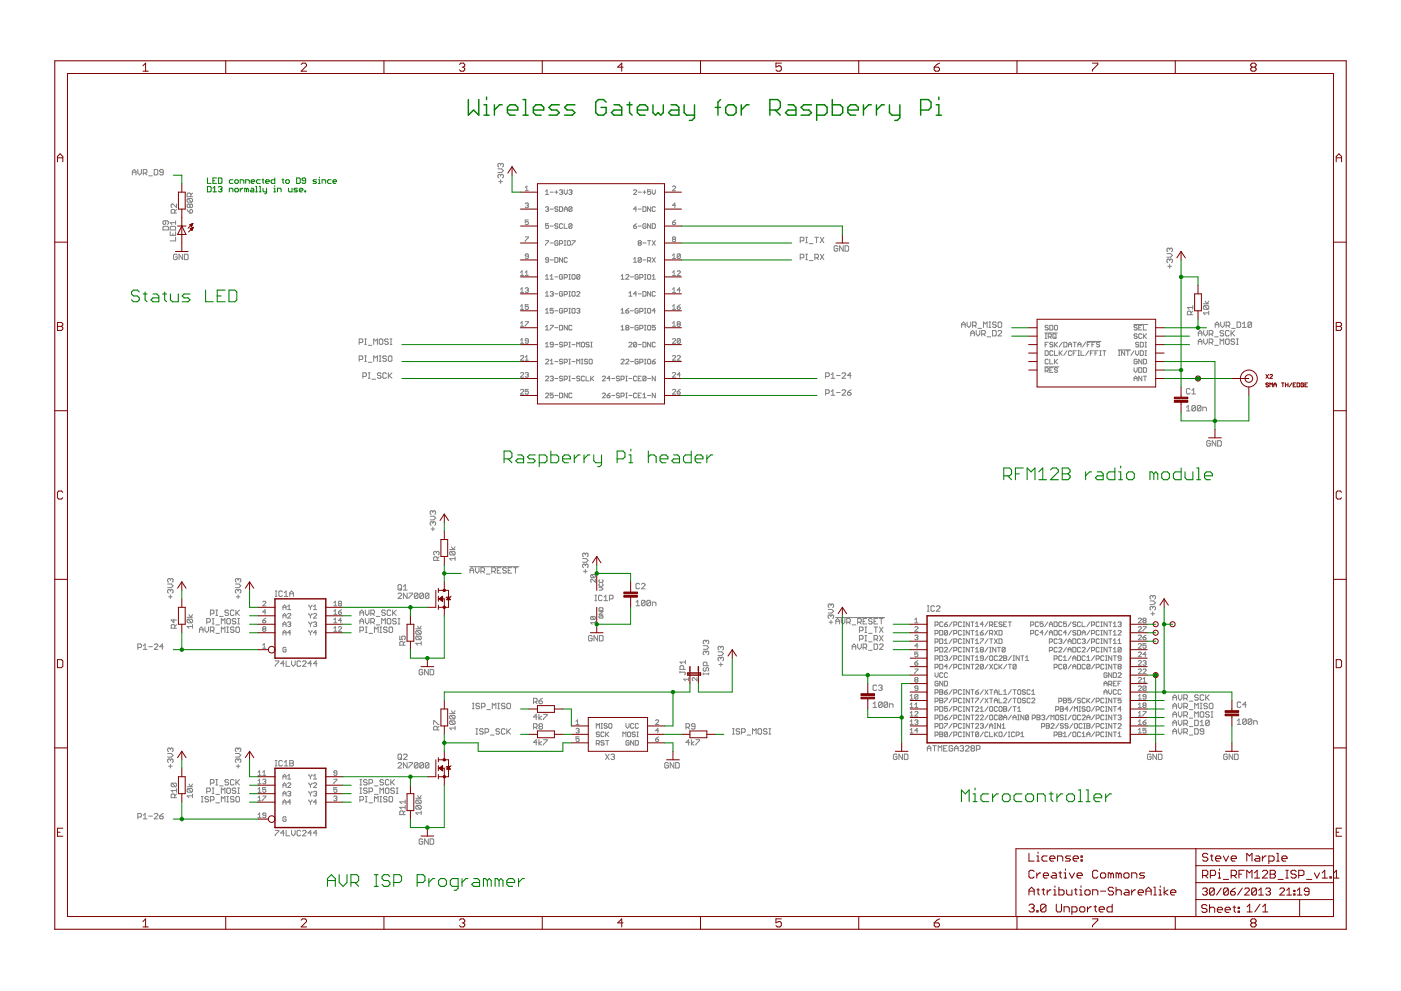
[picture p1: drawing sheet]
<svg xmlns="http://www.w3.org/2000/svg" width="420mm" height="297mm" viewBox="0 0 420 297" stroke-linecap="round" stroke-linejoin="round" font-family="sans-serif">
<g fill="none" stroke="#808080" stroke-width=".3">
<path d="M39.7 52.4v-1l.5-.6 .6 .6v1M39.7 51.6h1.1M41.3 50.8v1.1l.6 .5 .5-.5v-1.1M43 51.9h.8l.2-.3v-.5l-.2-.3h-.8v1.6M43.5 51.9l.5 .5M44.6 52.7h1.1M46.2 50.8h.9l.2 .3v1.1l-.2 .2h-.9zM49 51.6h-.8l-.3-.2 .3-.6h.5l.3 .3v1.1l-.3 .2h-.5l-.3-.2M56.4 59.5h1.1l.2 .3v.5l-.2 .3M56.4 59.5l-.3 .3v.5l.3 .3h1.1M56.4 59.5l1.1 1.1M57.2 58.9v-.8l-.3-.2h-.5l-.3 .2v.8h1.6"/>
<path d="M57.7 57.9l-.5 .5M149.3 50.6h1.1l.6 .6-.6 .5h-1.1M149.6 54.4h1.1M150.1 49.3v.2M150.1 52.5v.3M150.1 53.9v1.1M150.1 52.5l-.2-.2-.6 .2v.6l.3 .2M150.1 49.3l-.2-.3-.6 .3v.5l.3 .3M150.1 52.5l.3-.2 .6 .2v.6l-.3 .2M150.1 49.3l.3-.3 .6 .3v.5l-.3 .3M157.5 56.2l.5-.4v1.4M157.5 57.2h1"/>
<path d="M163.6 57.4l.5-.5v1.4M163.6 58.3h.9M165 57.6h.9M166.4 57.6h.9M166.9 57.1v1M167.8 57.1l.7-.2 .2 .2-.2 .5M168.3 57.6h.2M168.5 57.6l.2 .2-.2 .5-.7-.2M169.2 56.9v.9l.5 .5 .4-.5v-.9M170.6 57.1l.7-.2 .2 .2-.2 .5M171.1 57.6h.2M171.3 57.6l.2 .2-.2 .5-.7-.2"/>
<path d="M190 57.1l.2-.2 .7 .2-.9 1.2h.9M191.4 57.6h.9M192.8 57.6h.9M193.3 57.1v1M195.1 56.9h-.9v.7l.7-.2 .2 .7-.2 .2-.7-.2M195.6 56.9v.9l.5 .5 .4-.5v-.9M201.7 56l.2-.2 .7 .2-.9 1.2h.9M48.9 68.1l.2-.3h1.1l.3 .3v.8h-1.6zM49.7 66.2v.8l-.3 .3-.5-.3v-.5l.2-.3h1.1l.3 .3v.5l-.3 .3M51 68.1l.3-.3h1.1l.3 .3v.8h-1.7zM51 69.5v1h1.7v-1M51.9 70v.5"/>
<path d="M52.4 63.9v-.8l-.3-.3h-.5l-.3 .3v.8h1.6M52.7 71.1v1.1h-1.7M52.7 66.2v1.1M52.7 66.7h-1.7l.6 .6M52.9 61.2v1l-1-1-.6 .2v.6l.3 .2M52.9 62.8l-.5 .5M53.1 76.5l-.2-.3h-.6l-.3 .3v1.1l.3 .2h.6l.2-.2v-.6h-.5M54.8 76.2v1.6l-1.1-1.6v1.6M55.3 76.2h.9l.2 .3v1.1l-.2 .2h-.9zM56.1 62.8l.8 1.1M56.9 61.4l.3-.2 .5 .2v.6l-.2 .2-.6-.2M56.9 63.1l.6-.3 .2 .3v.5l-.2 .3h-.6z"/>
<path d="M56.9 61.4l-.2-.2-.6 .2v.6l.3 .2 .5-.2M56.9 61.4v.6M157.5 61.1l.7-.2 .3 .2-.3 .5M157.5 71h1l-1 1.4M158 61.6h.2M158.2 61.6l.3 .2-.3 .5-.7-.3M158.5 65.9h-1v.7l.7-.2 .3 .7-.3 .2-.7-.2M158.5 76.8h-.7l-.3-.2 .3-.5 .7 .2v1l-.3 .2-.7-.2M163.6 62.2l.7-.2 .2 .2-.2 .5M163.6 72.1h.9l-.9 1.4M164.1 62.7h.2M164.3 62.7l.2 .2-.2 .5-.7-.3"/>
<path d="M164.5 67.1h-.9v.7l.5-.3 .4 .3-.2 .7-.7-.3M164.5 77.9h-.7l-.2-.2 .2-.5 .7 .2v1l-.2 .2-.7-.2M165 62.7h.9M165 67.8h.9M165 72.8h.9M165 77.9h.9M166.4 77.2h.7l.2 .2v1l-.2 .2h-.7zM167.3 62.2l-.7-.2-.2 .4 .7 .3 .2 .4-.2 .3-.7-.3M167.3 67.3l-.7-.2-.2 .4 .7 .3 .2 .4-.2 .3-.7-.3M167.3 72.4l-.2-.3-.7 .3v.9l.2 .2 .7-.2v-.5h-.4M167.8 62h.7l.2 .2v.9l-.2 .3h-.7zM167.8 73.1h.7l.2-.7-.2-.3h-.7v1.4"/>
<path d="M168.7 67.3l-.2-.2-.7 .2v.9l.2 .3 .7-.3M168.7 77.2v1.4l-.9-1.4v1.4M169.2 63.4v-1l.5-.4 .4 .4v1M169.2 67.1v1.4h.9M169.2 62.7h.9M169.2 72.1h.5M169.2 73.5h.5M169.4 72.1v1.4M170.1 77.4l-.2-.2-.7 .2v1l.2 .2 .7-.2M170.1 72.4l.3-.3 .7 .3v.9l-.3 .2-.7-.2zM171.5 62.2v.9l-.2 .3-.7-.3M171.5 67.3v.9l-.2 .3-.7-.3"/>
<path d="M171.5 72.1h1l-1 1.4M171.5 62.2l-.2-.2-.7 .2v.9M171.5 67.3l-.2-.2-.7 .2v.9M171.5 62.2l-.9 .9M171.5 67.3l-.9 .9M190 67.8h.7l.2 .4-.7 .3zM190 78.6h.9M190 77.7l.5-.5v1.4M190.9 67.1l-.9 .7M190.9 62.7h-.9l.7-.7v1.4M191.4 62.7h.9M191.4 67.8h.9"/>
<path d="M191.6 72.8l-.2-.2 .2-.5 .7 .3-.2 .4M191.6 72.8h.5M191.6 72.8l-.2 .3 .2 .4 .7-.2-.2-.5M192.3 77.4l-.9 1M192.3 77.4v1l-.2 .2-.7-.2M192.3 77.4l-.2-.2-.7 .2v1M192.8 62h.7l.2 .2v.9l-.2 .3h-.7zM192.8 72.8h.9M192.8 77.9h.9M193.7 67.3l-.2-.2-.7 .2v.9l.7 .3 .2-.7h-.4M194.2 78.1h.7l.2-.7-.2-.2h-.7v1.4M194.2 72.1h.9"/>
<path d="M194.7 72.1v1.4M194.7 78.1l.4 .5M195.1 62v1.4l-.9-1.4v1.4M195.1 67.1v1.4l-.9-1.4v1.4M195.6 67.1h.7l.2 .2v.9l-.2 .3h-.7zM195.6 72.1l.9 1.4M195.6 77.2l.9 1.4M196.5 62.2l-.2-.2-.7 .2v.9l.2 .3 .7-.3M196.5 72.1l-.9 1.4M196.5 77.2l-.9 1.4M201.7 76.6l.4-.5v1.4M201.7 66.6h.7l.2 .5-.7 .2z"/>
<path d="M201.7 77.5h.9M201.9 71.7l-.2-.2 .2-.5 .7 .2-.2 .5M201.9 71.7l-.2 .2 .2 .5 .7-.2-.2-.5M201.9 71.7h.5M202.6 61.6h-.9l.7-.7v1.4M202.6 65.9l-.9 .7M204 76.3v1l-.2 .2-.7-.2M204 76.3l-.7-.2-.2 .2v1M204 76.3l-.9 1M240 77.3h.8l.3-.3v-.5l-.3-.3h-.8v1.6M240 72.2h.8l.3-.3v-.5l-.3-.3h-.8v1.6M241.6 76.2h.6"/>
<path d="M241.6 77.8h.6M241.6 71.1h.6M241.6 72.7h.6M241.9 71.1v1.6M241.9 76.2v1.6M242.7 78.1h1.1M242.7 73h1.1M244.4 77.3h.8l.2-.3v-.5l-.2-.3h-.8v1.6M244.4 71.1h1M244.9 71.1v1.6M244.9 77.3l.5 .5M246 71.1l1.1 1.6"/>
<path d="M246 76.2l1.1 1.6M247.1 71.1l-1.1 1.6M247.1 76.2l-1.1 1.6M251.2 73.9l-.2-.2h-.6l-.3 .2v1.1l.3 .3h.6l.2-.3v-.5h-.5M252.9 73.7v1.6l-1.1-1.6v1.6M253.4 73.7h.8l.3 .2v1.1l-.3 .3h-.8zM350 76h1l.6 .6-.6 .5h-1M350.2 79.8h1.1M350.8 74.7v.2M350.8 77.9v.3M350.8 79.3v1.1M350.8 77.9l-.3-.3-.5 .3v.6l.2 .2"/>
<path d="M350.8 74.7l-.3-.3-.5 .3v.5l.2 .3M350.8 77.9l.2-.3 .6 .3v.6l-.3 .2M350.8 74.7l.2-.3 .6 .3v.5l-.3 .3M156.1 92.7h.9M156.1 81.6l.5-.4v1.4M156.1 86.7l.5-.4v1.4M156.1 91.8l.5-.5v1.4M156.1 96.9l.5-.5v1.4M156.1 82.6h.9M156.1 87.7h.9M156.1 97.8h.9M157.5 81.6l.5-.4v1.4"/>
<path d="M157.5 86.5l.7-.2 .3 .2-.3 .5M157.5 96.4h1l-1 1.4M157.5 82.6h1M158 87h.2M158.2 87l.3 .2-.3 .5-.7-.3M158.5 91.3h-1v.7l.7-.2 .3 .7-.3 .2-.7-.2M163.6 82.8l.5-.5v1.4M163.6 87.8l.5-.4v1.4M163.6 92.9l.5-.5v1.5M163.6 98l.5-.5v1.4M163.6 83.7h.9M163.6 88.8h.9"/>
<path d="M163.6 93.9h.9M163.6 98.9h.9M165 82.8l.5-.5v1.4M165 87.6l.7-.2 .2 .2-.2 .5M165 83.7h.9M165 97.5h.9l-.9 1.4M165.5 88.1h.2M165.7 88.1l.2 .2-.2 .5-.7-.3M165.9 92.4h-.9v.8l.5-.3 .4 .3-.2 .7-.7-.3M166.4 83h.9M166.4 88.1h.9M166.4 93.2h.9"/>
<path d="M166.4 98.2h.9M167.8 97.5h.7l.2 .2v1l-.2 .2h-.7zM168.7 82.5l-.2-.2-.7 .2v1l.2 .2 .7-.2v-.5h-.4M168.7 87.6l-.2-.2-.7 .2v.9l.2 .3 .7-.3v-.4h-.4M168.7 92.7l-.2-.3-.7 .3v.9l.2 .3 .7-.3v-.4h-.4M169.2 83.2h.7l.2-.2-.2-.7h-.7v1.4M169.2 88.3h.7l.2-.2-.2-.7h-.7v1.4M169.2 93.4h.7l.2-.2-.2-.8h-.7v1.5M170.1 97.5v1.4l-.9-1.4v1.4M170.6 83.7h.5M170.6 82.3h.5M170.6 88.8h.5"/>
<path d="M170.6 87.4h.5M170.6 93.9h.5M170.6 92.4h.5M170.8 82.3v1.4M170.8 87.4v1.4M170.8 92.4v1.5M171.5 97.7l-.2-.2-.7 .2v1l.2 .2 .7-.2M171.8 82.3l.7 .2v1l-.3 .2-.7-.2v-1zM171.8 87.4l.7 .2v.9l-.3 .3-.7-.3v-.9zM171.8 92.4l.7 .3v.9l-.3 .3-.7-.3v-.9zM173 92.7l.7-.3 .2 .3-.2 .5M173 87.6l.2-.2 .7 .2-.9 1.2h.9"/>
<path d="M173.4 93.2h.3M173.7 93.2l.2 .2-.2 .5-.7-.3M173.9 82.5v1l-.2 .2-.7-.2M173.9 82.5l-.2-.2-.7 .2v1M173.9 82.5l-.9 1M186.2 83.7h1M186.2 82.8l.5-.5v1.4M186.2 92.9l.5-.5v1.5M186.2 98l.5-.5v1.4M186.2 93.9h1M186.2 98.9h1M187.7 82.5l.2-.2 .7 .2-.9 1.2h.9"/>
<path d="M187.7 93.2h.7l.2 .4-.7 .3zM187.9 98.2l-.2-.2 .2-.5 .7 .2-.2 .5M187.9 98.2l-.2 .2 .2 .5 .7-.2-.2-.5M187.9 98.2h.5M188.6 88.8h.9M188.6 87.8l.5-.4v1.4M188.6 92.4l-.9 .8M189.1 83h.9M189.1 93.2h.9M189.1 98.2h.9M190.9 88.1h-.9l.7-.7v1.4M191.4 92.7l-.2-.3-.7 .3v.9l.7 .3 .2-.7h-.5"/>
<path d="M191.4 82.5l-.2-.2-.7 .2v1l.7 .2 .2-.7h-.5M191.4 97.7l-.2-.2-.7 .2v1l.7 .2 .2-.7h-.5M191.4 88.1h.9M191.9 93.4h.7l.2-.2-.2-.8h-.7v1.5M191.9 83.2h.7l.2-.7-.2-.2h-.7v1.4M191.9 98.4h.7l.2-.2-.2-.7h-.7v1.4M192.8 87.4h.7l.2 .2v.9l-.2 .3h-.7zM193.3 83.7h.4M193.3 82.3h.4M193.3 93.9h.4M193.3 92.4h.4M193.3 98.9h.4"/>
<path d="M193.3 97.5h.4M193.5 82.3v1.4M193.5 92.4v1.5M193.5 97.5v1.4M194.2 82.5l.2-.2 .7 .2v1l-.2 .2-.7-.2zM194.4 92.4l.7 .3v.9l-.2 .3-.7-.3v-.9zM194.4 97.5l.7 .2v1l-.2 .2-.7-.2v-1zM195.1 87.4v1.4l-.9-1.4v1.4M195.6 83.7h.9M195.6 82.8l.5-.5v1.4M196.5 87.6l-.2-.2-.7 .2v.9l.2 .3 .7-.3M196.5 97.5h-.9v.7l.7-.2 .2 .7-.2 .2-.7-.2"/>
<path d="M196.5 93.2h-.9l.7-.8v1.5M201.7 92.7h.9M201.7 81.6l.4-.4v1.4M201.7 86.7l.4-.4v1.4M201.7 91.8l.4-.5v1.4M201.7 96.9l.4-.5v1.4M201.7 82.6h.9M201.7 87.7h.9M201.7 97.8h.9M203.1 81.4l.2-.2 .7 .2-.9 1.2h.9M203.1 92h.7l.2 .5-.7 .2zM203.3 97.1l-.2-.2 .2-.5 .7 .2-.2 .5"/>
<path d="M203.3 97.1l-.2 .2 .2 .5 .7-.2-.2-.5M203.3 97.1h.5M204 87h-.9l.7-.7v1.4M204 91.3l-.9 .7M288.4 97.3h1.1M288.4 98.1v-1l.5-.6 .6 .6v1M290 96.5v1.1l.6 .5 .5-.5v-1.1M291.1 99.9h1.1M291.7 97.6h.8l.3-.3v-.5l-.3-.3h-.8v1.6M292.2 97.6l.6 .5M292.8 99.1v1l.5 .6 .6-.6v-1M293.3 98.4h1.1"/>
<path d="M294.9 98.1v-1.6l.6 .6 .5-.6v1.6M296.6 96.5h.5M296.6 98.1h.5M296.9 96.5v1.6M297.7 99.1h.8l.3 .2v1.1l-.3 .3h-.8zM298.8 96.8l-.3-.3h-.6l-.2 .6 .2 .2h.6l.3 .6-.3 .2h-.6l-.2-.2M299.3 99.3l.3-.2h.5l.3 .2v.3l-1.1 1.1h1.1M299.6 96.5h.5l.3 .3v1.1l-.3 .2h-.5l-.3-.2v-1.1zM313.4 99.8h3.7M314.4 97.7l-.3-.2-.7 .2 .3 .5 .7 .2-.3 .5-.7-.2M314.8 97.5h.7l.3 .2v1l-.3 .2h-.7zM316.5 97.5l.7 .2v1l-.3 .2-.7-.2v-1z"/>
<path d="M340 97.3h4.3M341 97.7l-.2-.2-.7 .2 .2 .5 .7 .2-.2 .5-.7-.2M341.5 98.2h.5M342.4 97.5h-.9v1.4h.9M342.9 97.5v1.4h1M357.2 94.3v-.8l-.3-.2h-.5l-.3 .2v.8h1.6M357.7 93.3l-.5 .5M357.7 92.2h-1.6l.5 .5M357.7 91.6v1.1M359.4 99.9h1M360.9 91.1h1.6M361 99.1v1l.5 .6 .6-.6v-1"/>
<path d="M361.1 91.6h1.1l.3 .3v.5l-.3 .3M361.1 91.6l-.2 .3v.5l.2 .3h1.1M361.1 91.6l1.1 1.1M361.4 90.3l.6 .8 .5-.8M362.5 93.8h-1.6l.5 .5M362.5 93.3v1M364.4 97.3h1.1M364.4 98.1v-1l.6-.6 .5 .6v1M366.1 96.5v1.1l.5 .5 .6-.5v-1.1M367 99.3l-.3-.2h-.5l-.3 .2 .3 .6h.5l.3 .2-.3 .6h-.5l-.3-.3M367.7 97.6h.8l.3-.3v-.5l-.3-.3h-.8v1.6M368.3 97.6l.5 .5"/>
<path d="M368.6 99.3l-.2-.2h-.6l-.3 .2v1.1l.3 .3h.6l.2-.3M369.2 99.1v1.6M369.4 98.4h1M369.5 99.9l.8 .8M370.3 99.1l-1.1 1M371 96.5h.8l.3 .3v1.1l-.3 .2h-.8zM372.6 98.1h1.1M372.6 97.1l.6-.6v1.6M375.3 96.8l-.2-.3h-.6l-.2 .3v1.1M375.3 96.8v1.1l-.2 .2h-.6l-.2-.2M375.3 96.8l-1 1.1M107.7 102.7h.8l.3-.3v-.5l-.3-.3h-.8v1.6"/>
<path d="M107.7 107.8h.8l.3-.3v-.5l-.3-.3h-.8v1.6M108.8 112.8h.8l.3-.2v-.6l-.3-.2h-.8v1.6M109.4 108.3h.5M109.4 106.7h.5M109.4 101.6h.5M109.4 103.2h.5M109.6 101.6v1.6M109.6 106.7v1.6M110.4 103.5h1.1M110.4 111.8h.6M110.4 113.4h.6M110.4 108.6h1.1"/>
<path d="M110.7 111.8v1.6M111.5 113.7h1.1M112.1 103.2v-1.6l.5 .6 .6-.6v1.6M112.1 108.3v-1.6l.5 .5 .6-.5v1.6M113.7 101.9l.3-.3h.5l.3 .3v1.1l-.3 .2h-.5l-.3-.2zM113.7 108.3h.6M113.7 106.7h.6M114 106.7v1.6M114.3 112l-.3-.2h-.5l-.3 .2 .3 .6h.5l.3 .2-.3 .6h-.5l-.3-.3M115.9 107l-.3-.3h-.5l-.3 .5 .3 .3h.5l.3 .5-.3 .3h-.5l-.3-.3M115.9 112l-.3-.2h-.5l-.3 .2v1.1l.3 .3h.5l.3-.3M116.4 101.9l-.2-.3h-.6l-.2 .3 .2 .5h.6l.2 .3-.2 .5h-.6l-.2-.2"/>
<path d="M116.5 107l.2-.3h.6l.2 .3v1l-.2 .3h-.6l-.2-.3zM116.5 111.8v1.6M116.7 112.6l.8 .8M117 101.6h.5M117 103.2h.5M117.3 101.6v1.6M117.5 111.8l-1 1M156.1 116.9l.2-.2 .7 .2v.3l-.9 .9h.9M156.1 102l.5-.5v1.4M156.1 102.9h.9M156.1 106.8l.2-.2 .7 .2-.9 1.2h.9M156.1 111.9l.2-.2 .7 .2-.9 1.2h.9"/>
<path d="M157.5 107l.5-.4v1.4M157.5 111.9l.7-.2 .3 .2-.3 .5M157.5 108h1M158 112.4h.2M158.2 112.4l.3 .2-.3 .5-.7-.3M158.5 102.2h-.7l-.3-.2 .3-.5 .7 .2v1l-.3 .2-.7-.2M158.5 116.7h-1v.7l.5-.2 .5 .2-.3 .7-.7-.2M163.6 103.1l.5-.5v1.4M163.6 107.9l.2-.2 .7 .2-.9 1.2h.9M163.6 113l.2-.2 .7 .2-.9 1.2h.9M163.6 118.1l.2-.3 .7 .3-.9 1.1h.9M163.6 104h.9"/>
<path d="M165 113l.7-.2 .2 .2-.2 .5M165 108.1l.5-.4v1.4M165 109.1h.9M165.5 113.5h.2M165.7 113.5l.2 .2-.2 .5-.7-.3M165.9 103.3h-.7l-.2-.2 .2-.5 .7 .2v1l-.2 .2-.7-.2M165.9 117.8h-.9v.7l.7-.2 .2 .7-.2 .2-.7-.2M166.4 103.3h.9M166.4 108.4h.9M166.4 113.5h.9M166.4 118.5h.9M167.8 117.8h.7l.2 .3v.9l-.2 .2h-.7z"/>
<path d="M168.7 102.8l-.7-.2-.2 .5 .7 .2 .2 .5-.2 .2-.7-.2M168.7 107.9l-.7-.2-.2 .4 .7 .3 .2 .4-.2 .3-.7-.3M168.7 113l-.7-.2-.2 .4 .7 .3 .2 .4-.2 .3-.7-.3M169.2 103.5h.7l.2-.2-.2-.7h-.7v1.4M169.2 108.6h.7l.2-.2-.2-.7h-.7v1.4M169.2 113.7h.7l.2-.2-.2-.7h-.7v1.4M170.1 117.8v1.4l-.9-1.4v1.4M170.6 104h.5M170.6 102.6h.5M170.6 109.1h.5M170.6 107.7h.5M170.6 114.2h.5"/>
<path d="M170.6 112.8h.5M170.8 102.6v1.4M170.8 107.7v1.4M170.8 112.8v1.4M171.5 118.1l-.2-.3-.7 .3v.9l.2 .2 .7-.2M171.5 103.3h1M171.5 108.4h1M171.5 113.5h1M173 104v-1.4l.4 .5 .5-.5v1.4M173 109.1v-1.4l.4 .4 .5-.4v1.4M173.9 113l-.2-.2-.7 .2 .2 .5 .7 .2-.2 .5-.7-.3M174.3 102.8l.3-.2 .7 .2v1l-.3 .2-.7-.2z"/>
<path d="M174.3 109.1h.5M174.3 107.7h.5M174.6 107.7v1.4M175.3 113l-.3-.2-.7 .2v.9l.3 .3 .7-.3M175.7 112.8v1.4h1M176.2 107.9l-.7-.2-.2 .4 .7 .3 .2 .4-.2 .3-.7-.3M176.7 107.9l.2-.2 .7 .2v.9l-.2 .3-.7-.3zM176.7 102.8l-.7-.2-.3 .5 .7 .2 .3 .5-.3 .2-.7-.2M177.1 104h.5M177.1 102.6h.5M177.1 112.8v1.4M177.4 102.6v1.4"/>
<path d="M177.4 113.5l.7 .7M178.1 112.8l-1 .9M180.6 113l.3-.2 .7 .2-1 1.2h1M180.6 118.1l.3-.3 .7 .3-1 1.1h1M182.1 118.5h.7l.2 .5-.7 .2zM183 113.5h-.9l.7-.7v1.4M183 117.8l-.9 .7M183.5 113.5h.9M183.5 118.5h.9M185.8 118.1l-.3-.3-.7 .3 .3 .4 .7 .3-.3 .4-.7-.2M185.8 113l-.3-.2-.7 .2 .3 .5 .7 .2-.3 .5-.7-.3M186.2 107.9l.3-.2 .7 .2-1 1.2h1"/>
<path d="M186.2 113.7h.7l.3-.7-.3-.2h-.7v1.4M186.2 118.8h.7l.3-.7-.3-.3h-.7v1.4M187.7 107.9l.2-.2 .7 .2-.9 1.2h.9M187.7 114.2h.4M187.7 112.8h.4M187.7 119.2h.4M187.7 117.8h.4M187.9 112.8v1.4M187.9 117.8v1.4M188.6 102.8l.2-.2 .7 .2-.9 1.2h.9M188.6 113.5h.9M188.6 118.5h.9"/>
<path d="M189.1 108.4h.9M190.9 102.8v1l-.2 .2-.7-.2M190.9 102.8l-.7-.2-.2 .2v1M190.9 113l-.2-.2-.7 .2v.9l.2 .3 .7-.3M190.9 118.1l-.2-.3-.7 .3v.9l.2 .2 .7-.2M190.9 102.8l-.9 1M191.4 107.9l-.2-.2-.7 .2v.9l.7 .3 .2-.7h-.5M191.4 103.3h.9M191.4 113.5h.5M191.4 118.5h.5M191.9 108.6h.7l.2-.2-.2-.7h-.7v1.4M192.3 112.8h-.9v1.4h.9"/>
<path d="M192.3 117.8h-.9v1.4h.9M192.8 118.3l.5-.5v1.4M192.8 102.6h.7l.2 .2v1l-.2 .2h-.7zM192.8 119.2h.9M193.3 109.1h.4M193.3 107.7h.4M193.5 107.7v1.4M193.7 113l-.2-.2-.7 .2v.9M193.7 113v.9l-.2 .3-.7-.3M193.7 113l-.9 .9M194.2 107.9l.2-.2 .7 .2v.9l-.2 .3-.7-.3zM194.2 113.5h.9"/>
<path d="M194.2 118.5h.9M195.1 102.6v1.4l-.9-1.4v1.4M195.6 108.4h.7l.2 .4-.7 .3zM196.5 107.7l-.9 .7M196.5 102.8l-.2-.2-.7 .2v1l.2 .2 .7-.2M196.5 112.8v1.4l-.9-1.4v1.4M196.5 117.8v1.4l-.9-1.4v1.4M201.7 101.7l.2-.2 .7 .2-.9 1.2h.9M201.7 106.8l.2-.2 .7 .2-.9 1.2h.9M201.7 111.9l.2-.2 .7 .2-.9 1.2h.9M201.7 116.9l.2-.2 .7 .2v.3l-.9 .9h.9M203.1 117.4h.7l.2 .5-.7 .2z"/>
<path d="M203.1 106.8l.2-.2 .7 .2-.9 1.2h.9M204 101.7l-.7-.2-.2 .2v1M204 101.7v1l-.2 .2-.7-.2M204 112.4h-.9l.7-.7v1.4M204 101.7l-.9 1M204 116.7l-.9 .7M247.6 112.8h.8l.3-.2v-.6l-.3-.2h-.8v1.6M247.6 117.9h.8l.3-.3v-.5l-.3-.3h-.8v1.7M249.3 112.3l.5-.5v1.6M249.3 117.4l.5-.6v1.7M249.3 113.4h1M249.3 118.5h1"/>
<path d="M250.9 112.6h1.1M250.9 117.6h1.1M252.5 112l.3-.2h.5l.3 .2v.3l-1.1 1.1h1.1M252.5 117.1l.3-.3h.5l.3 .3v.3l-1.1 1.1h1.1M254.2 117.6h.8l.2 .6-.2 .3h-.6l-.2-.3zM255.2 112.6h-1l.8-.8v1.6M255.2 116.8l-1 .8M291.1 100.7v-1.1l.6-.5 .5 .5v1.1M294.4 100.1h.8l.3-.2v-.6l-.3-.2h-.8v1.6M294.9 100.1l.6 .6M296 101h1.1M313.4 110h4.2"/>
<path d="M313.4 103.3h.5M313.4 105.1h.7l.3 .3v.9l-.3 .2h-.7zM313.4 100.1h.5M313.4 101.5h.5M313.4 111.1h.7l.3-.7-.3-.2h-.7v1.4M313.7 100.1v1.4M313.9 111.1l.5 .5M314.4 102.6h-1v1.4M314.4 107.9l-.3-.2-.7 .2v.9l.3 .3 .7-.3M314.4 101h.7l.2-.7-.2-.2h-.7v1.4M314.8 107.7v1.4h1M314.8 101l.5 .5"/>
<path d="M314.8 110.9h.5M315.8 102.8l-.3-.2-.7 .2 .3 .5 .7 .2-.3 .5-.7-.2M315.8 105.4l-.3-.3-.7 .3v.9l.3 .2 .7-.2M315.8 110.2h-1v1.4h1M316 100.1l.7 .2v.9l-.2 .3-.7-.3v-.9zM316.2 105.1v1.4h1M316.2 102.6v1.4M316.2 107.7v1.4M316.2 101l.5 .5M316.5 103.3l.7 .7M316.5 108.4l.7 .7M317.2 110.4l-.7-.2-.3 .5 .7 .2 .3 .5-.3 .2-.7-.2"/>
<path d="M317.2 102.6l-1 .9M317.2 107.7l-1 .9M317.6 105.1v1.4M317.9 105.8l.7 .7M318.6 102.6l-1 1.4M318.6 105.1l-1 1M319 102.6h.7l.3 .2v1l-.3 .2h-.7zM320 105.1l-1 1.4M320.4 103.3h1M320.4 104v-.9l.5-.5 .5 .5v.9M321.4 105.4l-.3-.3-.7 .3v.9l.3 .2 .7-.2M321.8 102.6h1"/>
<path d="M321.8 105.8h.5M322.3 102.6v1.4M322.8 105.1h-1v1.4M323.3 103.3h.9M323.3 106.5h.4M323.3 104v-.9l.4-.5 .5 .5v.9M323.3 105.1h.4M323.5 105.1v1.4M324.2 105.1v1.4h.9M325.6 102.6l-.9 1.4M326 102.3h4.2M326.1 103.3h.4"/>
<path d="M326.5 105.1l-.9 1.4M327 102.6h-.9v1.4M327 105.8h.5M327.5 103.3h.4M327.9 105.1h-.9v1.4M328.4 102.6h-.9v1.4M328.4 105.8h.5M329.3 105.1h-.9v1.4M329.8 102.8l-.2-.2-.7 .2 .2 .5 .7 .2-.2 .5-.7-.2M329.8 106.5h.5M329.8 105.1h.5M330 105.1v1.4"/>
<path d="M330.7 105.1h1M331.2 105.1v1.4M335.4 104.9h3.7M335.4 106.5h.5M335.4 105.1h.5M335.7 105.1v1.4M337.3 105.1v1.4l-.9-1.4v1.4M337.8 105.1h.9M338.2 105.1v1.4M340.1 113.5h.9M340.1 110.2v.9l.5 .5 .4-.5v-.9M340.1 114.2v-1l.5-.4 .4 .4v1"/>
<path d="M340.1 105.1l-.9 1.4M340.6 105.1v1l.4 .4 .5-.4v-1M341 107.9l-.2-.2-.7 .2v.9l.7 .3 .2-.7h-.4M341 100.3l-.2-.2-.7 .2 .2 .5 .7 .2-.2 .5-.7-.3M341.5 102.8l-.2-.2-.7 .2 .2 .5 .7 .2-.2 .5-.7-.2M341.5 110.2h.7l.2 .2v1l-.2 .2h-.7zM342 102.6h.7l.2 .2v1l-.2 .2h-.7zM342 105.1h.7l.2 .3v.9l-.2 .2h-.7zM342.4 100.3l-.2-.2-.7 .2v.9l.2 .3 .7-.3M342.4 107.7v1.4l-.9-1.4v1.4M342.4 112.8v1.4l-.9-1.4v1.4M342.9 107.7h.7l.3 .2v.9l-.3 .3h-.7z"/>
<path d="M342.9 112.8h1M342.9 110.2h.7l.3 .2v1l-.3 .2h-.7zM342.9 100.1v1.4M343.1 100.8l.8 .7M343.4 112.8v1.4M343.4 104h.5M343.4 102.6h.5M343.4 106.5h.5M343.4 105.1h.5M343.6 102.6v1.4M343.6 105.1v1.4M343.9 100.1l-1 .9"/>
<path d="M356.9 116.7l-.3-.2h-.5l-.3 .2v1.1l.3 .3h.5l.3-.3M357.4 118.1h1.1M357.4 117l.6-.5v1.6M359.4 102.4h1M359.4 100.7v-1.1l.5-.5 .5 .5v1.1M359.4 103.2v-1l.5-.6 .5 .6v1M361 101.6v1.1l.5 .5 .6-.5v-1.1M362.6 102.7h.9l.2-.3v-.5l-.2-.3h-.9v1.6M362.6 100.1h.9l.2-.2v-.6l-.2-.2h-.9v1.6M363.2 100.1l.5 .6M363.2 102.7l.5 .5M364.3 103.5h1.1"/>
<path d="M364.3 101h1.1M365.9 103.2v-1.6l.6 .6 .5-.6v1.6M367.5 101.9l.3-.3h.6l.2 .3v1.1l-.2 .2h-.6l-.3-.2zM370.3 101.9l-.3-.3h-.5l-.3 .6 .3 .2h.5l.3 .6-.3 .2h-.5l-.3-.2M370.8 101.6h.6M370.8 103.2h.6M371.1 101.6v1.6M355.8 122.1l.5-.6v1.7M355.8 123.2h1.1M358.5 121.8v1.1l-.3 .3h-.5l-.3-.3M358.5 121.8l-.3-.3h-.5l-.3 .3v1.1M358.5 121.8l-1.1 1.1"/>
<path d="M360.2 121.8v1.1l-.3 .3h-.6l-.2-.3M360.2 121.8l-.3-.3h-.6l-.2 .3v1.1M360.2 121.8l-1.1 1.1M360.7 123.2v-1.1h.8l.3 .2v.9M363 132.4l-.3-.3h-.5l-.3 .3v1l.3 .3h.5l.3-.3v-.5h-.6M364.6 132.1v1.6l-1.1-1.6v1.6M365.2 132.1h.8l.3 .3v1l-.3 .3h-.8zM129 154.7h1.1l.5 .6-.5 .5h-1.1M129.3 158.6h1.1M129.8 153.4v.2M129.8 156.7v.2M129.8 158v1.1"/>
<path d="M129.8 156.7l-.2-.3-.6 .3v.5l.3 .3M129.8 153.4l-.2-.3-.6 .3v.5l.3 .3M129.8 156.7l.3-.3 .5 .3v.5l-.2 .3M129.8 153.4l.3-.3 .5 .3v.5l-.2 .3M50.3 175h1.1l.5 .6-.5 .5h-1.1M50.5 178.9h1.1M51.1 177l-.3-.3-.5 .3v.5l.2 .3M51.1 177l.3-.3 .5 .3v.5l-.3 .3M51.1 173.7l-.3-.3-.5 .3v.5l.2 .3M51.1 173.7l.3-.3 .5 .3v.5l-.3 .3M51.1 173.7v.3M51.1 177v.2"/>
<path d="M51.1 178.3v1.1M70.6 175h1.1l.5 .6-.5 .5h-1.1M70.9 178.9h1M71.4 173.7v.3M71.4 177v.2M71.4 178.3v1.1M71.4 177l-.3-.3-.5 .3v.5l.3 .3M71.4 173.7l-.3-.3-.5 .3v.5l.3 .3M71.4 177l.3-.3 .5 .3v.5l-.3 .3M71.4 173.7l.3-.3 .5 .3v.5l-.3 .3M82.5 178.8h.6M82.5 177.1h.6"/>
<path d="M82.8 177.1v1.7M84.7 177.4l-.3-.3h-.5l-.3 .3v1.1l.3 .3h.5l.3-.3M85.3 177.7l.5-.6v1.7M85.3 178.8h1M86.9 178.8v-1.1l.5-.6 .6 .6v1.1M86.9 178h1.1M119.4 178.1l.2-.3h.6l.2 .3v.2l-1 1.1h1M119.4 175.5l.2-.3h.6l.2 .3v1.1l-.2 .3h-.6l-.2-.3zM119.9 176.3l.5 .6M121 175.8l.5-.6v1.7M121 176.9h1.1M122.1 177.8v1.6l-1.1-1.6v1.6"/>
<path d="M122.6 177.8h1.1v.3l-1.1 1v.3M125.3 178.1v1l-.2 .3h-.6l-.2-.3M125.3 178.1l-.2-.3h-.6l-.2 .3v1M125.3 178.1l-1 1M127 178.1v1l-.3 .3h-.5l-.3-.3M127 178.1l-.3-.3h-.5l-.3 .3v1M127 178.1l-1.1 1M128.6 178.1v1l-.2 .3h-.6l-.2-.3M128.6 178.1l-.2-.3h-.6l-.2 .3v1M128.6 178.1l-1 1M130.9 165.5l-.3-.2-.6 .2v.6l.3 .2M130.9 165.5l.2-.2 .6 .2v.6l-.3 .2"/>
<path d="M130.9 165.5v.3M131.1 168v-.8l-.2-.3h-.6l-.3 .3v.8h1.7M131.7 166.9l-.6 .5M134.9 164.7h1.6M135.1 165.3h1.1l.3 .2v.6l-.3 .2M135.1 165.3l-.2 .2v.6l.2 .2h1.1M135.1 165.3l1.1 1M135.4 163.9l.5 .8 .6-.8M136.5 167.4h-1.6l.5 .6M136.5 166.9v1.1M140.9 169.9h14.7M140.9 171.8v-1.1l.6-.5 .5 .5v1.1"/>
<path d="M140.9 171h1.1M142.6 170.2v1.1l.5 .5 .6-.5v-1.1M144.2 171.3h.8l.3-.3v-.6l-.3-.2h-.8v1.6M144.8 171.3l.5 .5M145.9 172.1h1M147.5 171.3h.8l.3-.3v-.6l-.3-.2h-.8v1.6M148 171.3l.6 .5M149.1 171h.6M150.2 170.2h-1.1v1.6h1.1M151.8 170.4l-.2-.2h-.6l-.2 .2 .2 .6h.6l.2 .3-.2 .5h-.6l-.2-.3M152.4 171h.6M153.5 170.2h-1.1v1.6h1.1"/>
<path d="M154.1 170.2h1M154.6 170.2v1.6M174.7 167.4h1.1l.6 .6-.6 .5h-1.1M175 171.3h1.1M175.5 166.1v.2M175.5 169.4v.2M175.5 170.7v1.1M175.5 169.4l-.2-.3-.6 .3v.5l.3 .3M175.5 166.1l-.2-.3-.6 .3v.5l.3 .3M175.5 169.4l.3-.3 .6 .3v.5l-.3 .3M175.5 166.1l.3-.3 .6 .3v.5l-.3 .3M177.4 172.2l-.3 .2 .3 .7h.9"/>
<path d="M177.4 172.2l.9 .9M177.4 172.2h.9l.2 .2-.2 .7M178.4 178.4h.5M178.5 173.6v.9l-.9-.9-.5 .2 .3 .7M178.7 178.4v1.6M179.6 176.1h.8l.4 .4-.4 .4h-.8M179.9 173.8l-.3 .2 .3 .6 .9-.2-.2-.6M179.9 174.9l-.3 .3 .3 .5 .9-.2-.2-.6M180.6 178.7l-.3-.3h-.5l-.3 .3v1.1l.3 .2h.5l.3-.2M181.1 179l.6-.6v1.6M182.8 179.5h.8l.3-.3v-.5l-.3-.3h-.8v1.6M191.8 175.1l-.3-.2h-.5l-.3 .2v1.1l.3 .3h.5l.3-.3"/>
<path d="M192.4 175.1l.2-.2h.6l.2 .2v.3l-1 1.1h1M345.7 178.8v.2M345.7 178.8l-.3-.3-.5 .3v.5l.3 .3M345.7 178.8l.3-.3 .5 .3v.5l-.3 .3M41.3 194.1h.8l.3-.3v-.5l-.3-.3h-.8v1.6M43 194.6h1M43 193.6l.5-.6v1.6M44.6 193.8h1.1M46.2 193.3l.3-.3h.6l.2 .3v.3l-1.1 1h1.1M49 193.8h-1.1l.8-.8v1.6M52.1 185.6v1.1l-.8-.9h1.6M52.4 188.3v-.8l-.3-.3h-.5l-.3 .3v.8h1.6"/>
<path d="M52.9 187.2l-.5 .6M56.1 185h1.6M56.4 185.6h1.1l.2 .2v.6l-.2 .3M56.4 185.6l-.3 .2v.6l.3 .3h1.1M56.4 185.6l1.1 1.1M56.7 184.2l.5 .8 .5-.8M57.7 187.8h-1.6l.6 .5M57.7 187.2v1.1M59.8 189.6v-1.1l.6-.6 .5 .6v1.1M59.8 188.8h1.1M61.5 187.9v1.1l.5 .6 .5-.6v-1.1M62 186.5h.8l.3-.3v-.5l-.3-.3h-.8v1.6"/>
<path d="M63.1 184h.8l.3-.3v-.6l-.3-.2h-.8v1.6M63.1 189h.8l.3-.2v-.6l-.3-.3h-.8v1.7M63.6 185.4h.6M63.6 187h.6M63.6 189l.6 .6M63.9 185.4v1.6M64.7 184.5h.6M64.7 189.8h1.1M64.7 187.3h1.1M64.7 182.9h.6M65 182.9v1.6M65.8 184.8h1.1"/>
<path d="M66.4 187v-1.6l.5 .5 .6-.5v1.6M66.4 189.6v-1.7l.5 .6 .6-.6v1.7M68 185.7l.3-.3h.5l.3 .3v1.1l-.3 .2h-.5l-.3-.2zM68 187.9h.6M68 189.6h.6M68.3 187.9v1.7M68.6 183.1l-.3-.2h-.6l-.2 .2 .2 .6h.6l.3 .3-.3 .5h-.6l-.2-.3M70.2 183.1l-.3-.2h-.5l-.3 .2v1.1l.3 .3h.5l.3-.3M70.2 188.2l-.3-.3h-.5l-.3 .6 .3 .3h.5l.3 .5-.3 .3h-.5l-.3-.3M70.7 188.2l.3-.3h.5l.3 .3v1.1l-.3 .3h-.5l-.3-.3zM70.7 185.7l-.2-.3h-.6l-.3 .3 .3 .5h.6l.2 .3-.2 .5h-.6l-.3-.2M70.7 182.9v1.6"/>
<path d="M71 183.7l.8 .8M71.3 185.4h.5M71.3 187h.5M71.6 185.4v1.6M71.8 182.9l-1.1 1.1M78.8 186h.7l.2 .5-.7 .2zM78.8 180.4l.2-.2 .7 .2-.9 1.2h.9M78.8 193.4l.4-.5v1.4M78.8 194.3h.9M79 188.5l-.2 .3 .2 .4 .7-.2-.2-.5M79 188.5l-.2-.2 .2-.5 .7 .3-.2 .4M79 188.5h.5"/>
<path d="M79.7 185.3l-.9 .7M79.7 183.5h-.9l.7-.7v1.3M82.5 198.1h1.1v.3l-1.1 1.1v.2M84.9 190.4v-1l.4-.4 .5 .4v1M84.9 182.7v-.9l.4-.5 .5 .5v.9M84.9 185.3v-1l.4-.4 .5 .4v1M84.9 187.8v-.9l.4-.5 .5 .5v.9M84.9 182h.9M84.9 184.6h.9M84.9 187.1h.9M84.9 189.7h.9M85.3 198.9h-1.1l.8-.8v1.6"/>
<path d="M85.8 194.3l-.2-.3-.7 .3v.9l.2 .2 .7-.2v-.5h-.5M85.8 198.1v1.6h1.1M86.3 186.6l.7-.2 .2 .2-.2 .5M86.3 184.1l.2-.2 .7 .2-.9 1.2h.9M86.3 181.8l.4-.5v1.4M86.3 182.7h.9M86.7 187.1h.3M87 187.1l.2 .2-.2 .5-.7-.2M87.2 189.7h-.9l.7-.7v1.4M87.4 198.1v1.1l.6 .5 .5-.5v-1.1M90.2 198.4l-.3-.3h-.6l-.2 .3v1.1l.2 .2h.6l.3-.2M90.7 198.4l.3-.3h.5l.3 .3v.2l-1.1 1.1h1.1"/>
<path d="M92.6 181.3l.5 .7M92.6 183.9l.5 .7M92.6 186.4l.5 .7M92.6 189l.5 .7M93.1 182v.7M93.1 184.6v.7M93.1 187.1v.7M93.1 189.7v.7M93.4 198.9h-1l.8-.8v1.6M93.6 189l-.5 .7M93.6 181.3l-.5 .7M93.6 183.9l-.5 .7"/>
<path d="M93.6 186.4l-.5 .7M94 181.8l.5-.5v1.4M94 184.1l.3-.2 .7 .2-1 1.2h1M94 182.7h1M94 186.6l.7-.2 .3 .2-.3 .5M94.5 187.1h.2M94.7 187.1l.3 .2-.3 .5-.7-.2M95 189.7h-1l.7-.7v1.4M95.1 198.9h-1.1l.8-.8v1.6M100.1 186.7h.9M100.1 181.6h.9M100.1 183.2l.5-.4v1.3"/>
<path d="M100.1 188.3l.5-.5v1.4M100.1 180.7l.5-.5v1.4M100.1 189.2h.9M100.1 185.8l.5-.5v1.4M100.1 184.1h.9M101.5 188.1l.2-.3 .7 .3-.9 1.1h.9M101.5 183.5h.7l.2 .4-.7 .2zM101.7 180.9l-.2-.2 .2-.5 .7 .2-.2 .5M101.7 180.9l-.2 .2 .2 .5 .7-.2-.2-.5M101.7 180.9h.5M102.4 182.8l-.9 .7M102.4 186h-.9l.7-.7v1.4"/>
<path d="M107.9 189h.9l.2-.2v-.6l-.2-.3h-.9v1.7M107.9 184.5v-1.1l.6-.5 .5 .5v1.1M107.9 187v-1.1l.6-.5 .5 .5v1.1M107.9 186.2h1.1M107.9 183.7h1.1M109.6 187.9h.5M109.6 189.6h.5M109.6 182.9v1.1l.5 .5 .6-.5v-1.1M109.6 185.4v1.1l.5 .5 .6-.5v-1.1M109.8 187.9v1.7M110.7 189.8h1M111.2 186.5h.8l.3-.3v-.5l-.3-.3h-.8v1.6"/>
<path d="M111.2 184h.8l.3-.3v-.6l-.3-.2h-.8v1.6M111.7 184l.6 .5M111.7 186.5l.6 .5M112.3 189.6v-1.7l.5 .6 .6-.6v1.7M112.8 184.8h1.1M112.8 187.3h1.1M113.9 187.9h.6M113.9 189.6h.6M114.2 187.9v1.7M114.5 187v-1.6l.5 .5 .6-.5v1.6M115.6 183.1l-.3-.2h-.6l-.2 .2 .2 .6h.6l.3 .3-.3 .5h-.6l-.2-.3M116.1 188.2l-.3-.3h-.5l-.3 .3 .3 .6h.5l.3 .2-.3 .6h-.5l-.3-.3"/>
<path d="M116.1 185.7l.3-.3h.5l.3 .3v1.1l-.3 .2h-.5l-.3-.2zM116.9 187.9h.6l.3 .3v1.1l-.3 .3h-.6l-.2-.3v-1.1zM117.2 183.1l-.3-.2h-.5l-.3 .2v1.1l.3 .3h.5l.3-.3M117.8 182.9v1.6M118 183.7l.8 .8M118.8 185.7l-.2-.3h-.6l-.2 .3 .2 .5h.6l.2 .3-.2 .5h-.6l-.2-.2M118.8 182.9l-1 1.1M119.4 185.4h.5M119.4 187h.5M119.7 185.4v1.6M119.9 190.7v1h.8l-.3-.5 .3-.5h.5l.3 .2v.6l-.3 .2M121 193.4v-.8l-.3-.3h-.5l-.3 .3v.8h1.6"/>
<path d="M121.5 192.3l-.5 .5M124.7 188.5h1.6M125 189h1l.3 .3v.5l-.3 .3M125 190.7h1l.3 .2v.6l-.3 .2M125 190.7l-.3 .2v.6l.3 .2h1M125 189l-.3 .3v.5l.3 .3h1M125 190.7l1 1M125 189l1 1.1M125.2 187.7l.6 .8 .5-.8M126.3 192.8h-1.6l.5 .6M126.3 192.3v1.1M177.4 184.8l-.3 .2 .3 .7h.9"/>
<path d="M177.4 184.8h.9l.2 .2-.2 .7M177.4 184.8l.9 .9M177.6 190.8l-.3-.3h-.5l-.3 .3v1l.3 .3h.5l.3-.3v-.5h-.6M178.4 180h.5M178.5 186.6h-1.4l.5 .5M178.5 186.2v.9M179.2 190.5v1.6l-1.1-1.6v1.6M179.6 182.4l1-.2 .2 .2v.5h-1.2zM179.6 183.3h1.2l-1.2 .8h1.2M179.8 190.5h.8l.3 .3v1l-.3 .3h-.8zM179.9 184.5l-.3 .2 .3 .6 .9-.2-.2-.6h-.4v.4M181.1 180h1.1"/>
<path d="M190.7 180.5l.6-.6v1.7M190.7 181.6h1.1M193.4 180.2l-.2-.3h-.6l-.2 .3v1.1M193.4 180.2v1.1l-.2 .3h-.6l-.2-.3M193.4 180.2l-1 1.1M195.1 180.2v1.1l-.3 .3h-.5l-.3-.3M195.1 180.2l-.3-.3h-.5l-.3 .3v1.1M195.1 180.2l-1.1 1.1M195.6 181.6v-1.1h.8l.3 .3v.8M205.5 198.5h-1.6l.6 .5M205.5 197.9v1.1M210.9 193.5h1.1l.5 .6-.5 .5h-1.1"/>
<path d="M211.7 192.2l.3-.3 .5 .3v.5l-.2 .3M211.7 195.5l.3-.3 .5 .3v.5l-.2 .3M211.7 192.2l-.2-.3-.6 .3v.5l.3 .3M211.7 195.5l-.2-.3-.6 .3v.5l.3 .3M211.7 192.2v.2M211.7 195.5v.2M212 199.5v-.8l-.3-.2h-.5l-.3 .2v.8h1.6M215.3 195.4h1.2l.5 .5-.5 .5h-1.2M215.6 199.2h1.1M216.2 194v.3M216.2 197.3v.2M216.2 198.6v1.1"/>
<path d="M216.2 197.3l-.3-.3-.6 .3v.5l.3 .3M216.2 194l-.3-.3-.6 .3v.5l.3 .3M216.2 197.3l.3-.3 .5 .3v.5l-.3 .3M216.2 194l.3-.3 .5 .3v.5l-.3 .3M248.4 182.7h1l.6 .5-.6 .5h-1M248.6 186.5h1.1M249.2 181.3v.3M249.2 184.6v.2M249.2 185.9v1.1M249.2 184.6l-.3-.3-.5 .3v.5l.2 .3M249.2 181.3l-.3-.3-.5 .3v.5l.2 .3M249.2 184.6l.2-.3 .6 .3v.5l-.3 .3"/>
<path d="M249.2 181.3l.2-.3 .6 .3v.5l-.3 .3M250.6 185.1h14.7M250.7 187v-1.1l.5-.5 .5 .5v1.1M250.7 186.2h1M252.3 185.4v1.1l.5 .5 .6-.5v-1.1M253.9 186.5h.8l.3-.3v-.5l-.3-.3h-.8v1.6M254.5 186.5l.5 .5M255.6 193.8h1M255.6 187.3h1M255.6 194.6v-1l.5-.6 .5 .6v1M257.2 186.5h.8l.3-.3v-.5l-.3-.3h-.8v1.6M257.2 193v1.1l.5 .5 .6-.5v-1.1"/>
<path d="M257.7 189h.9l.2-.2v-.6l-.2-.3h-.9v1.7M257.7 191.6h.9l.2-.3v-.5l-.2-.3h-.9v1.6M257.7 186.5l.6 .5M258.8 194.1h.9l.2-.3v-.5l-.2-.3h-.9v1.6M258.8 186.2h.6M259.4 194.1l.5 .5M259.4 190.5h.5M259.4 192.1h.5M259.4 187.9h.5M259.4 189.6h.5M259.7 187.9v1.7M259.7 190.5v1.6"/>
<path d="M259.9 185.4h-1.1v1.6h1.1M260.5 194.9h1.1M260.5 189.8h1.1M260.5 192.4h1.1M261.6 185.7l-.3-.3h-.5l-.3 .3 .3 .5h.5l.3 .3-.3 .5h-.5l-.3-.2M262.1 191.6h.8l.3-.3v-.5l-.3-.3h-.8v1.6M262.1 193h.8l.3 .3v1.1l-.3 .2h-.8zM262.1 187.9h1.1M262.1 186.2h.6M262.7 187.9v1.7M262.7 191.6l.5 .5M263.2 185.4h-1.1v1.6h1.1"/>
<path d="M263.8 193.3l.2-.3h.6l.2 .3v.3l-1 1h1M263.8 187.9l1 1.7M263.8 190.5l1 1.6M263.8 185.4h1M264.3 185.4v1.6M264.8 187.9l-1 1.7M264.8 190.5l-1 1.6M274.3 186.7h1M274.3 190.6l.7-.2 .3 .2-.3 .5M274.3 198.7h.7l.3 .5-.7 .2zM274.3 188.1l.3-.3 .7 .3-1 1.1h1M274.3 185.8l.5-.5v1.4"/>
<path d="M274.8 191.1h.2M275 191.1l.3 .2-.3 .5-.7-.3M275.3 193.6h-1l.7-.7v1.4M275.3 195.5h-1v.7l.5-.3 .5 .3-.3 .6-.7-.2M275.3 198l-1 .7M278.1 181.6h.5M278.1 183.2h.5M278.4 181.6v1.6M280.3 181.9l-.3-.3h-.5l-.3 .3v1l.3 .3h.5l.3-.3M280.4 187.3h.7l.2-.7-.2-.2h-.7v1.4M280.4 189.9h.7l.2-.7-.2-.2h-.7v1.4M280.4 192.4h.7l.2-.7-.2-.2h-.7v1.4"/>
<path d="M280.4 195h.7l.2-.7-.2-.3h-.7v1.4M280.4 197.5h.7l.2-.7-.2-.2h-.7v1.4M280.8 181.9l.3-.3h.5l.3 .3v.2l-1.1 1.1h1.1M281.8 199.1h.7l.2 .2v1l-.2 .2h-.7zM281.8 194h.7l.2 .3v.9l-.2 .2h-.7zM281.8 196.6h.7l.2 .2v.9l-.2 .3h-.7zM281.8 189h.7l.2 .2v.9l-.2 .3h-.7zM281.8 191.5h.7l.2 .2v1l-.2 .2h-.7zM282.7 186.6l-.2-.2-.7 .2v1l.2 .2 .7-.2M283.2 196.8l.7-.2 .3 .2-.3 .5M283.2 194.3l.3-.3 .7 .3-1 1.1h1M283.2 187.1h.7l.3 .5-.7 .2-.3-.2z"/>
<path d="M283.2 192.9h1M283.2 192l.5-.5v1.4M283.7 197.3h.2M283.9 197.3l.3 .2-.3 .5-.7-.3M284.2 186.4l-1 .7M284.2 189.2l-.3-.2-.7 .2v.9M284.2 189.2v.9l-.3 .3-.7-.3M284.2 189.2l-1 .9M284.2 199.8h-1l.7-.7v1.4M285.6 186.4l-1 1.4M285.6 189l-1 1.4M285.6 191.5l-1 1.4"/>
<path d="M285.6 196.6l-1 1.4M285.6 194l-1 1.4M285.6 199.1l-1 1.4M286 187.3h.7l.3-.7-.3-.2h-.7v1.4M286 192.4h.7l.3-.7-.3-.2h-.7v1.4M286 197.5h.7l.3-.7-.3-.2h-.7v1.4M286 195h.7l.3-.7-.3-.3h-.7v1.4M286 189.9h.7l.3-.7-.3-.2h-.7v1.4M288.4 191.7l-.3-.2-.7 .2v1l.3 .2 .7-.2M288.4 189.2l-.3-.2-.7 .2v.9l.3 .3 .7-.3M288.4 194.3l-.3-.3-.7 .3v.9l.3 .2 .7-.2M288.4 186.6l-.3-.2-.7 .2v1l.3 .2 .7-.2"/>
<path d="M288.4 196.8l-.3-.2-.7 .2v.9l.3 .3 .7-.3M288.4 199.3l-.3-.2-.7 .2v1l.3 .2 .7-.2M288.8 194h.5M288.8 195.4h.5M288.8 186.4h.5M288.8 187.8h.5M288.8 189h.5M288.8 190.4h.5M288.8 191.5h.5M288.8 192.9h.5M288.8 196.6h.5M288.8 198h.5"/>
<path d="M288.8 199.1h.5M289.1 186.4v1.4M289.1 189v1.4M289.1 191.5v1.4M289.1 194v1.4M289.1 196.6v1.4M289.1 199.1v1.4M290.7 186.4v1.4l-.9-1.4v1.4M290.7 189v1.4l-.9-1.4v1.4M290.7 191.5v1.4l-.9-1.4v1.4M290.7 194v1.4l-.9-1.4v1.4M290.7 196.6v1.4l-.9-1.4v1.4"/>
<path d="M290.7 199.1v1.4l-.9-1.4v1.4M291.2 194h.9M291.2 186.4h.9M291.2 189h.9M291.2 191.5h.9M291.2 196.6h.9M291.2 199.1h.9M291.6 186.4v1.4M291.6 189v1.4M291.6 191.5v1.4M291.6 194v1.4M291.6 196.6v1.4"/>
<path d="M291.6 199.1v1.4M292.6 195.4h.9M292.6 187.8h.9M292.6 186.9l.4-.5v1.4M292.6 189.4l.4-.4v1.4M292.6 192l.4-.5v1.4M292.6 194.5l.4-.5v1.4M292.6 197l.4-.4v1.4M292.6 190.4h.9M292.6 192.9h.9M292.6 198h.9M292.6 199.3l.2-.2 .7 .2-.9 1.2h.9"/>
<path d="M294 189.7h.7l.2 .4-.7 .3zM294 191.5h.9l-.9 1.4M294.2 194.7l-.2 .3 .2 .4 .7-.2-.2-.5M294.2 194.7l-.2-.2 .2-.5 .7 .3-.2 .4M294.2 194.7h.5M294.9 187.1h-.9l.7-.7v1.4M294.9 189l-.9 .7M294.9 197.3h-.7l-.2-.3 .2-.4 .7 .2v.9l-.2 .3-.7-.3M294.9 199.3l-.7-.2-.2 .2v1M294.9 199.3v1l-.2 .2-.7-.2M294.9 199.3l-.9 1M296.3 186.4l-.9 1.4"/>
<path d="M296.3 189l-.9 1.4M296.3 191.5l-.9 1.4M296.3 196.6l-.9 1.4M296.3 194l-.9 1.4M296.3 199.1l-.9 1.4M296.8 187.3h.7l.2-.2-.2-.7h-.7v1.4M296.8 194h.4M296.8 195.4h.4M296.8 189.9h.7l.2-.2-.2-.7h-.7v1.4M296.8 191.5h.9M296.8 199.1l.9 1.4M297 196.6l.7 .2v.9l-.2 .3-.7-.3v-.9z"/>
<path d="M297 194v1.4M297.2 189.9l.5 .5M297.2 187.3l.5 .5M297.2 191.5v1.4M297.7 199.1l-.9 1.4M298.2 187.1h.5M298.2 189l.9 1.4M298.2 191.5l.9 1.4M298.7 194v1.4l-1-1.4v1.4M299.1 199.3l-.2-.2-.7 .2v1l.2 .2 .7-.2M299.1 196.8l-.2-.2-.7 .2v.9l.2 .3 .7-.3M299.1 194h1"/>
<path d="M299.1 186.4h-.9v1.4h.9M299.1 189l-.9 1.4M299.1 191.5l-.9 1.4M299.6 196.8l.2-.2 .7 .2-.9 1.2h.9M299.6 189h.7l.2 .2v.9l-.2 .3h-.7zM299.6 191.5h.7l.2 .2v1l-.2 .2h-.7zM299.6 194v1.4M299.6 199.1v1.4M299.8 199.8l.7 .7M300.5 186.6l-.2-.2-.7 .2 .2 .5 .7 .2-.2 .5-.7-.2M300.5 199.1l-.9 .9M301 196.6h.7l.2 .2-.2 .5 .2 .4-.2 .3h-.7z"/>
<path d="M301 187.1h.5M301 197.3h.7M301.5 194.3l-.3-.3-.7 .3v.9M301.5 194.3v.9l-.3 .2-.7-.2M301.5 194.3l-1 .9M301.9 186.4h-.9v1.4h.9M301.9 199.1l-.9 1.4M302.4 186.4h.9M302.4 199.1h.9M302.9 186.4v1.4M302.9 199.1v1.4M303.3 196.6l-.9 1.4"/>
<path d="M303.8 196.6h.5M303.8 198h.5M304 196.6v1.4M304.7 199.3v1l-.2 .2-.7-.2M304.7 199.3l-.7-.2-.2 .2v1M304.7 199.3l-.9 1M305.7 196.6v1.4l-1-1.4v1.4M306.1 196.6h1M306.6 196.6v1.4M307.6 198h.9M307.6 197l.4-.4v1.4M309.1 189.9h.7l.2-.7-.2-.2h-.7v1.4"/>
<path d="M309.1 187.3h.7l.2-.7-.2-.2h-.7v1.4M311.4 189.2l-.2-.2-.7 .2v.9l.2 .3 .7-.3M311.4 186.6l-.2-.2-.7 .2v1l.2 .2 .7-.2M312.8 186.4h-.9v.7l.5-.2 .4 .2-.2 .7-.7-.2M312.8 189.7h-.9l.7-.7v1.4M314.2 189l-.9 1.4M314.2 186.4l-.9 1.4M314.7 195h.7l.2-.7-.2-.3h-.7v1.4M314.7 187.1h.9M314.7 189.7h.9M314.7 192.4h.7l.2-.7-.2-.2h-.7v1.4M314.7 187.8v-.9l.5-.5 .4 .5v.9"/>
<path d="M314.7 190.4v-1l.5-.4 .4 .4v1M316.1 186.4h.7l.3 .2v1l-.3 .2h-.7zM316.1 189h.7l.3 .2v.9l-.3 .3h-.7zM316.1 197.5h.7l.3-.2-.3-.7h-.7v1.4M317.1 194.3l-.3-.3-.7 .3v.9l.3 .2 .7-.2M317.1 191.7l-.3-.2-.7 .2v1l.3 .2 .7-.2M317.5 194.3l.3-.3 .7 .3-1 1.1h1M317.5 191.7l.7-.2 .3 .2-.3 .5M318 192.2h.2M318.2 192.2l.3 .2-.3 .5-.7-.2M318.5 186.6l-.3-.2-.7 .2v1l.3 .2 .7-.2M318.5 189.2l-.3-.2-.7 .2v.9l.3 .3 .7-.3"/>
<path d="M318.5 196.8l-.3-.2-.7 .2v.9l.3 .3 .7-.3M318.5 199.3l-.3-.2-.7 .2v1l.3 .2 .7-.2M318.9 198h.9M318.9 197l.5-.4v1.4M319.8 186.4h-.9v.7l.5-.2 .4 .2-.2 .7-.7-.2M319.8 189.7h-.9l.7-.7v1.4M319.8 199.3l-.2-.2-.7 .2v1M319.8 199.3v1l-.2 .2-.7-.2M319.8 199.3l-.9 1M319.8 194l-.9 1.4M319.8 191.5l-.9 1.4M320.3 195.4v-.9l.5-.5 .4 .5v.9"/>
<path d="M320.3 194.7h.9M320.3 192.9v-.9l.5-.5 .4 .5v.9M320.3 192.2h.9M321.2 199.1l-.9 1.4M321.2 196.6l-.9 1.4M321.2 189l-.9 1.4M321.2 186.4l-.9 1.4M321.7 194h.7l.3 .3v.9l-.3 .2h-.7zM321.7 191.5h.7l.3 .2v1l-.3 .2h-.7zM321.7 197.3h1M321.7 199.8h1M321.7 198v-1l.5-.4 .5 .4v1"/>
<path d="M322.7 186.6l-.3-.2-.7 .2 .3 .5 .7 .2-.3 .5-.7-.2M322.7 189.2l-.3-.2-.7 .2 .3 .5 .7 .2-.3 .5-.7-.3M323.1 189h.7l.3 .2v.9l-.3 .3h-.7zM323.1 196.6h.7l.3 .2v.9l-.3 .3h-.7zM323.1 199.1h.7l.3 .2v1l-.3 .2h-.7zM324.1 186.6l-.3-.2-.7 .2v1l.3 .2 .7-.2M324.1 191.7l-.3-.2-.7 .2v1l.3 .2 .7-.2M324.1 194.3l-.3-.3-.7 .3v.9l.3 .2 .7-.2M324.5 194.3l.3-.3 .7 .3-1 1.1h1M324.5 186.4v1.4h1M324.5 189.7h1M324.5 191.7l.7-.2 .3 .2-.3 .5"/>
<path d="M324.5 190.4v-1l.5-.4 .5 .4v1M325 192.2h.2M325.2 192.2l.3 .2-.3 .5-.7-.2M325.5 199.3l-.3-.2-.7 .2v1l.3 .2 .7-.2M325.5 196.8l-.3-.2-.7 .2v.9l.3 .3 .7-.3M325.9 198h1M325.9 197l.5-.4v1.4M326.9 199.3v1l-.3 .2-.7-.2M326.9 199.3l-.3-.2-.7 .2v1M326.9 199.3l-1 1M326.9 194l-1 1.4M326.9 191.5l-1 1.4"/>
<path d="M326.9 189l-1 1.4M326.9 186.4l-1 1.4M327.3 187.3h.7l.3-.7-.3-.2h-.7v1.4M327.3 192.4h.7l.3-.7-.3-.2h-.7v1.4M327.3 195h.7l.3-.7-.3-.3h-.7v1.4M327.3 189.9h.7l.3-.7-.3-.2h-.7v1.4M328.3 199.1l-1 1.4M328.3 196.6l-1 1.4M328.7 197.5h.7l.3-.7-.3-.2h-.7v1.4M329.7 191.7l-.3-.2-.7 .2v1l.3 .2 .7-.2M329.7 194.3l-.3-.3-.7 .3v.9l.3 .2 .7-.2M329.7 186.6l-.3-.2-.7 .2v1l.3 .2 .7-.2"/>
<path d="M329.7 189.2l-.3-.2-.7 .2v.9l.3 .3 .7-.3M330.1 194h.5M330.1 195.4h.5M330.1 186.4h.5M330.1 187.8h.5M330.1 189h.5M330.1 190.4h.5M330.1 191.5h.5M330.1 192.9h.5M330.4 186.4v1.4M330.4 189v1.4M330.4 191.5v1.4"/>
<path d="M330.4 194v1.4M331.1 196.8l-.3-.2-.7 .2v.9l.3 .3 .7-.3M331.1 199.3l-.3-.2-.7 .2v1l.3 .2 .7-.2M331.6 196.6h.4M331.6 198h.4M331.6 199.1h.4M331.8 196.6v1.4M331.8 199.1v1.4M332 186.4v1.4l-.9-1.4v1.4M332 189v1.4l-.9-1.4v1.4M332 191.5v1.4l-.9-1.4v1.4M332 194v1.4l-.9-1.4v1.4"/>
<path d="M332.5 194h.9M332.5 186.4h.9M332.5 189h.9M332.5 191.5h.9M333 186.4v1.4M333 189v1.4M333 191.5v1.4M333 194v1.4M333.4 196.6v1.4l-.9-1.4v1.4M333.4 199.1v1.4l-.9-1.4v1.4M333.9 195.4h.9M333.9 187.8h.9"/>
<path d="M333.9 190.4h.9M333.9 192.9h.9M333.9 196.6h.9M333.9 199.1h.9M333.9 186.9l.4-.5v1.4M333.9 189.4l.4-.4v1.4M333.9 192l.4-.5v1.4M333.9 194.5l.4-.5v1.4M334.3 196.6v1.4M334.3 199.1v1.4M335.3 189.2l.2-.2 .7 .2-.9 1.2h.9M335.3 186.6l.7-.2 .2 .2-.2 .5"/>
<path d="M335.3 192.9h.9M335.3 192l.5-.5v1.4M335.5 199.8l-.2 .2 .2 .5 .7-.2-.2-.5M335.5 199.8l-.2-.2 .2-.5 .7 .2-.2 .5M335.5 199.8h.5M335.8 187.1h.2M336 187.1l.2 .2-.2 .5-.7-.2M336.2 194.3l-.2-.3-.7 .3v.9M336.2 194.3v.9l-.2 .2-.7-.2M336.2 197.3h-.7l-.2-.3 .2-.4 .7 .2v.9l-.2 .3-.7-.3M336.2 194.3l-.9 .9M341.4 190.6l.2-.2 .7 .2-.9 1.2h.9"/>
<path d="M341.4 185.5l.2-.2 .7 .2-.9 1.2h.9M341.4 195.7l.2-.2 .7 .2-.9 1.1h.9M341.4 193.1l.2-.2 .7 .2-.9 1.2h.9M341.4 188.1l.2-.3 .7 .3-.9 1.1h.9M341.4 198.2l.2-.2 .7 .2-.9 1.2h.9M342.8 191.1h.7l.2 .4-.7 .3zM342.8 187.8h.9l-.9 1.4M342.8 198.2l.7-.2 .2 .2-.2 .5M343 186l-.2 .2 .2 .5 .7-.2-.2-.5M343 186l-.2-.2 .2-.5 .7 .2-.2 .5M343 186h.5M343.2 198.7h.3"/>
<path d="M343.5 198.7l.2 .2-.2 .5-.7-.2M343.7 192.9h-.9v.7l.4-.2 .5 .2-.2 .7-.7-.2M343.7 196.2h-.9l.7-.7v1.3M343.7 190.4l-.9 .7M344.9 180.1h1.1l.5 .6-.5 .5h-1.1M345.2 184h1M345.7 182v.3M345.7 183.4v1.1M345.7 182l-.3-.2-.5 .2v.6l.3 .3M345.7 182l.3-.2 .5 .2v.6l-.3 .3M126.8 200.9l-.3-.3h-.5l-.3 .3v1.1l.3 .3h.5l.3-.3v-.5h-.5M128.4 200.6v1.7l-1.1-1.7v1.7"/>
<path d="M129 200.6h.8l.3 .3v1.1l-.3 .3h-.8zM130 217.1v-1.1h.3l1.1 1.1h.3M131.1 218.8v-.8l-.2-.3h-.6l-.3 .3v.8h1.7M131.7 217.7l-.6 .5M134.9 213.9h1.6M135.1 214.4h1.1l.3 .3v.5l-.3 .3M135.1 216h1.1l.3 .3v.6l-.3 .2M135.1 214.4l-.2 .3v.5l.2 .3h1.1M135.1 216l-.2 .3v.6l.2 .2h1.1M135.1 216l1.1 1.1M135.1 214.4l1.1 1.1M135.4 213l.5 .9 .6-.9"/>
<path d="M136.5 217.7v1.1M136.5 218.2h-1.6l.5 .6M141.6 212.4h.6M141.6 210.8h.6M141.9 210.8v1.6M142.7 218.4h.6M143 218.4v1.6M143.8 211.1l-.2-.3h-.6l-.3 .3 .3 .5h.6l.2 .3-.2 .5h-.6l-.3-.2M144.4 211.9h.8l.3-.3v-.5l-.3-.3h-.8v1.6M144.9 218.7l-.3-.3h-.5l-.3 .3 .3 .5h.5l.3 .3-.3 .5h-.5l-.3-.2M145.5 219.5h.8l.2-.3v-.5l-.2-.3h-.8v1.6M146 212.7h1.1"/>
<path d="M147.6 212.4v-1.6l.6 .5 .5-.5v1.6M149.3 212.4h.5M149.3 210.8h.5M149.5 210.8v1.6M149.8 218.7l-.3-.3h-.5l-.3 .6 .3 .2h.5l.3 .6-.3 .2h-.5l-.3-.2M151.4 211.1l-.2-.3h-.6l-.2 .3 .2 .5h.6l.2 .3-.2 .5h-.6l-.2-.2M151.4 218.7l-.2-.3h-.6l-.2 .3v1.1l.2 .2h.6l.2-.2M152 211.1l.3-.3h.5l.3 .3v1.1l-.3 .2h-.5l-.3-.2zM152 218.4v1.6M152.3 219.2l.8 .8M153.1 218.4l-1.1 1.1M160 218h.8l.3-.3v-.5l-.3-.3h-.8v1.6"/>
<path d="M160 210.4h.8l.3-.3v-.5l-.3-.3h-.8v1.6M160.5 218l.6 .5M160.5 210.4l.6 .5M161.1 214.9h-1.1l.8-.8v1.6M161.6 210.1h.9l.2 .6-.2 .2h-.6l-.3-.2zM161.6 214.1v1.6M161.9 217.7l-.3-.2 .3-.6h.6l.2 .3-.2 .5M161.9 217.7l-.3 .3 .3 .5h.6l.2-.2-.2-.6M161.9 217.7h.6M162.5 214.7l-.9 .5 .9 .5M162.7 209.3l-1.1 .8M163 214.1h1.1v.3l-1.1 1.1v.2"/>
<path d="M172.7 218.5l.7-.2 .3 .2-.3 .5M172.7 216.2l.5-.4v1.4M172.7 217.2h1M173.2 219h.2M173.4 219l.3 .2-.3 .5-.7-.2M178.8 218.3v-1.4l.5 .4 .5-.4v1.4M179.8 219.6l-.3-.2-.7 .2 .2 .5 .8 .2-.3 .5-.7-.2M180.2 218.3h.5M180.2 216.9h.5M180.5 216.9v1.4M181.2 219.6l-.3-.2-.7 .2v1l.3 .2 .7-.2M181.6 219.4v1.4"/>
<path d="M182.1 217.1l-.2-.2-.7 .2 .2 .5 .7 .2-.2 .5h-.5l-.2-.3M182.6 217.1l.2-.2 .7 .2v.9l-.2 .3h-.5l-.2-.3zM182.6 219.4l-1 .9M187.7 216.9v.9l.5 .5 .5-.5v-.9M188.2 219.6l.2-.2 .7 .2v1l-.2 .2-.7-.2zM190.1 217.1l-.3-.2-.7 .2v.9l.3 .3h.4l.3-.3M190.5 219.6l-.7-.2-.2 .5 .7 .2 .2 .5-.2 .2-.7-.2M191 219.4h.5M191.2 219.4v1.4M191.5 217.1l-.3-.2-.7 .2v.9l.3 .3h.4l.3-.3M196.6 216l.2-.2 .7 .2-.9 1.2h.9M197.5 219h-.9l.7-.7v1.4"/>
<path d="M203.9 201.5h1.4l.2 .2-.2 .6M203.9 201.2v.5M205 200.6v-.8l-.3-.3h-.5l-.3 .3v.8h1.6M205.7 218h.8l.3-.3v-.5l-.3-.3h-.8v1.6M206.2 218l.6 .5M206.5 203.6h-1.4l.4 .4M206.5 203.1v.9M208.4 217.7h-.8l-.3-.2 .3-.6h.6l.2 .3v1.1l-.2 .2h-.6l-.3-.2M209 203.1v.9l-.9-.9-.5 .2 .3 .7M210.9 202h1.6M210.9 201.7v.6M211.2 200.1l-.3 .3v.5l.6 .3 .2-.3v-.5l.6-.3 .2 .3v.5l-.2 .3"/>
<path d="M212.5 201.7v.6M219.7 218.4h.5M219.9 218.4v1.6M221.8 218.7l-.2-.3h-.6l-.2 .3 .2 .5h.6l.2 .3-.2 .5h-.6l-.2-.2M222.4 219.5h.8l.3-.3v-.5l-.3-.3h-.8v1.6M227.3 218.7l.3-.3h.5l.3 .3v1.1l-.3 .2h-.5l-.3-.2zM230 218.7l-.2-.3h-.6l-.2 .3 .2 .5h.6l.2 .3-.2 .5h-.6l-.2-.2M230.6 218.4h.5M230.9 218.4v1.6M261.8 211l.6-.6v1.6M261.8 212h1.1M262.9 205.6l-.2-.3h-.6l-.3 .3v1.1l.3 .3h.6l.2-.3"/>
<path d="M263.5 205.6l.2-.3h.6l.3 .3-.3 .6M264 206.2h.3M264.3 206.2l.3 .2-.3 .6h-.6l-.2-.3M264.6 210.7v1.1l-.3 .2h-.6l-.2-.2M264.6 210.7l-.3-.3h-.6l-.2 .3v1.1M264.6 210.7l-1.1 1.1M266.2 210.7v1.1l-.3 .2h-.5l-.3-.2M266.2 210.7l-.3-.3h-.5l-.3 .3v1.1M266.2 210.7l-1.1 1.1M266.7 212v-1h.9l.2 .2v.8M272.9 217.2h1M272.9 219.7h1"/>
<path d="M272.9 213.7l.5-.5v1.4M272.9 208.6l.5-.4v1.3M272.9 211.2l.5-.5v1.4M272.9 216.2l.5-.4v1.4M272.9 218.8l.5-.5v1.4M272.9 209.5h1M272.9 212.1h1M272.9 214.6h1M274.3 216l.7-.2 .3 .2-.3 .5M274.3 211.2l.5-.5v1.4M274.3 200.5h1l-1 1.4M274.3 213.5l.3-.3 .7 .3-1 1.1h1"/>
<path d="M274.3 212.1h1M274.6 203.8l-.3 .2 .3 .5 .7-.3-.3-.4M274.6 203.8l-.3-.3 .3-.4 .7 .2-.3 .5M274.6 203.8h.4M274.8 216.5h.2M275 216.5l.3 .2-.3 .5-.7-.3M275.3 208.4l-.3-.2-.7 .2v.9M275.3 208.4v.9l-.3 .2-.7-.2M275.3 206.3h-.7l-.3-.2 .3-.5 .7 .2v1l-.3 .2-.7-.2M275.3 219h-1l.7-.7v1.4M275.3 208.4l-1 .9M280.4 215.3h.7l.2-.2-.2-.8h-.7v1.5"/>
<path d="M280.4 200h.7l.2-.7-.2-.2h-.7v1.4M280.4 201.7v.9l.5 .5 .4-.5v-.9M280.4 207.7h.7l.2-.7-.2-.3h-.7v1.4M280.4 210.2h.7l.2-.7-.2-.2h-.7v1.4M280.4 212.7h.7l.2-.2-.2-.7h-.7v1.4M280.4 217.8h.7l.2-.7-.2-.2h-.7v1.4M281.3 204.4l-.2-.2-.7 .2v1l.7 .2 .2-.7h-.4M281.8 219.4h.7l.2 .2-.2 .5 .2 .5-.2 .2h-.7zM281.8 216.9h.7l.2 .2v.9l-.2 .3h-.7zM281.8 214.3h.7l.2 .3v.9l-.2 .3h-.7zM281.8 206.7h.7l.2 .3-.2 .4 .2 .5-.2 .2h-.7zM281.8 209.3h.7l.2 .2-.2 .5 .2 .4-.2 .3h-.7z"/>
<path d="M281.8 211.8h.7l.2 .2v1l-.2 .2h-.7zM281.8 207.4h.7M281.8 210h.7M282.7 201.9l-.2-.2-.7 .2v.9l.2 .3 .7-.3M282.7 204.2v1.4l-.9-1.4v1.4M283.2 215.1h.7l.3 .4-.7 .3-.3-.3zM283.2 216.9h1l-1 1.4M283.2 204.2h.7l.3 .2v1l-.3 .2h-.7zM283.2 207.4h.7l.3 .5-.7 .2-.3-.2zM283.2 209.3h1l-1 1.4M284.2 211.8h-1v.7l.5-.2 .5 .2-.3 .7-.7-.2M284.2 219.6l-.3-.2-.7 .2v1"/>
<path d="M284.2 219.6v1l-.3 .2-.7-.2M284.2 201.9l-.3-.2-.7 .2v.9l.3 .3 .7-.3M284.2 206.7l-1 .7M284.2 214.3l-1 .8M284.2 219.6l-1 1M285.6 206.7l-1 1.4M285.6 209.3l-1 1.4M285.6 211.8l-1 1.4M285.6 214.3l-1 1.5M285.6 216.9l-1 1.4M285.6 219.4l-1 1.4M286 215.3h.7l.3-.2-.3-.8h-.7v1.5"/>
<path d="M286 217.8h.7l.3-.7-.3-.2h-.7v1.4M286 200h.7l.3-.7-.3-.2h-.7v1.4M286 207.7h.7l.3-.7-.3-.3h-.7v1.4M286 210.2h.7l.3-.7-.3-.2h-.7v1.4M286 212.7h.7l.3-.2-.3-.7h-.7v1.4M288.4 219.6l-.3-.2-.7 .2v1l.3 .2 .7-.2M288.4 214.6l-.3-.3-.7 .3v.9l.3 .3 .7-.3M288.4 217.1l-.3-.2-.7 .2v.9l.3 .3h.4l.3-.3M288.4 207l-.3-.3-.7 .3v.9l.3 .2 .7-.2M288.4 209.5l-.3-.2-.7 .2v.9l.3 .3 .7-.3M288.4 212l-.3-.2h-.4l-.3 .2v1l.3 .2 .7-.2M288.8 218.3h.5"/>
<path d="M288.8 216.9h.5M288.8 219.4h.5M288.8 215.8h.5M288.8 200.5h.5M288.8 206.7h.5M288.8 208.1h.5M288.8 209.3h.5M288.8 210.7h.5M288.8 211.8h.5M288.8 213.2h.5M288.8 214.3h.5M289.1 206.7v1.4"/>
<path d="M289.1 209.3v1.4M289.1 211.8v1.4M289.1 214.3v1.5M289.1 216.9v1.4M289.1 219.4v1.4M290.7 206.7v1.4l-.9-1.4v1.4M290.7 209.3v1.4l-.9-1.4v1.4M290.7 211.8v1.4l-.9-1.4v1.4M290.7 214.3v1.5l-.9-1.5v1.5M290.7 216.9v1.4l-.9-1.4v1.4M290.7 219.4v1.4l-.9-1.4v1.4M291.2 216.9h.9"/>
<path d="M291.2 219.4h.9M291.2 206.7h.9M291.2 209.3h.9M291.2 211.8h.9M291.2 214.3h.9M291.6 206.7v1.4M291.6 209.3v1.4M291.6 211.8v1.4M291.6 214.3v1.5M291.6 216.9v1.4M291.6 219.4v1.4M292.6 207.4h.7l.2 .5-.7 .2z"/>
<path d="M292.6 217.1l.2-.2 .7 .2-.9 1.2h.9M292.6 214.6l.2-.3 .7 .3-.9 1.2h.9M292.6 209.3h.9l-.9 1.4M292.6 212l.2-.2h.5l.2 .2-.9 1.2h.9M293.5 219.6v1l-.2 .2-.7-.2M293.5 219.6l-.2-.2-.7 .2v1M293.5 206.7l-.9 .7M293.5 219.6l-.9 1M294 217.1l.7-.2 .2 .2-.2 .5M294 214.6l.2-.3 .7 .3-.9 1.2h.9M294 213.2h.9M294 212.3l.4-.5v1.4"/>
<path d="M294.4 217.6h.3M294.7 217.6l.2 .2-.2 .5h-.5l-.2-.3M294.9 206.7l-.9 1.4M294.9 209.3l-.9 1.4M294.9 219.4l-.9 1.4M295.4 206.7l.9 1.4M295.4 209.3l.9 1.4M296.3 219.6l-.2-.2-.7 .2v1l.2 .2 .7-.2M296.3 206.7l-.9 1.4M296.3 209.3l-.9 1.4M296.3 211.8l-.9 1.4M296.3 214.3l-.9 1.5"/>
<path d="M296.3 216.9l-.9 1.4M296.8 214.6l.2-.3 .7 .3v.9l-.2 .3-.7-.3zM296.8 217.6h.9M296.8 219.4v1.4h.9M296.8 218.3v-1l.4-.4 .5 .4v1M296.8 206.7h.9M296.8 209.3h.9M297 211.8h.5l.2 .2v1l-.2 .2-.7-.2v-1zM297.2 206.7v1.4M297.2 209.3v1.4M298.2 218.3h.5M298.2 216.9h.5"/>
<path d="M298.2 208.1v-.9l.5-.5 .4 .5v.9M298.2 210.7v-1l.5-.4 .4 .4v1M298.2 219.4v1.4M298.2 207.4h.9M298.2 210h.9M298.4 216.9v1.4M299.1 212l-.2-.2h-.5l-.2 .2v1l.2 .2 .7-.2M299.1 214.6l-.2-.3-.7 .3v.9l.2 .3 .7-.3M299.1 219.4l-.9 .9M299.6 219.6l.2-.2 .7 .2v1l-.2 .2-.7-.2zM299.6 206.7v1.4h.9M299.6 209.3v1.4h.9"/>
<path d="M299.8 211.8h.5l.2 .2v1l-.2 .2-.7-.2v-1zM300.1 216.9v1.4l-1-1.4v1.4M300.5 214.6l-.2-.3-.7 .3v.9M300.5 218.3h1M300.5 214.6v.9l-.2 .3-.7-.3M300.5 217.3l.5-.4v1.4M300.5 214.6l-.9 .9M301 209.5l.2-.2 .7 .2-.9 1.2h.9M301 211.8h.7l.2 .2-.2 .5 .2 .5-.2 .2h-.7zM301 215.8v-1l.5-.5 .4 .5v1M301 207.2l.5-.5v1.4M301 208.1h.9"/>
<path d="M301 212.5h.7M301 215.1h.9M301.9 219.4l-.9 1.4M302.4 219.4h.5M302.6 219.4v1.4M303.3 206.7l-.9 1.4M303.3 209.3l-.9 1.4M303.3 211.8l-.9 1.4M303.3 214.3l-.9 1.5M303.8 215.8v-1l.5-.5 .4 .5v1M303.8 206.7h.9M303.8 209.3h.9"/>
<path d="M303.8 211.8h.9M303.8 215.1h.9M304.3 219.6l-.3-.2-.7 .2v1l.3 .2 .7-.2M304.3 206.7v1.4M304.3 209.3v1.4M304.3 211.8v1.4M305.2 209.5l.2-.2 .7 .2v.9l-.2 .3-.7-.3zM305.2 207l.2-.3 .7 .3v.9l-.2 .2-.7-.2zM305.2 215.8h.5M305.2 212.3l.5-.5v1.4M305.2 213.2h.9M305.2 214.3h.5"/>
<path d="M305.4 214.3v1.5M306.1 219.9l.5-.5v1.4M307.1 214.3v1.5l-1-1.5v1.5M307.5 209.5l-.2-.2-.7 .2 .2 .5 .7 .2-.2 .5-.7-.3M307.5 207l-.2-.3-.7 .3 .2 .4 .7 .3-.2 .4-.7-.2M308.5 214.6l-.2-.3-.7 .3v.9M308.5 214.6v.9l-.2 .3-.7-.3M308.5 214.6l-.9 .9M308.9 207l-.2-.3-.7 .3v.9l.3 .2 .6-.2M308.9 209.5l-.2-.2-.7 .2v.9l.3 .3 .6-.3M309.4 209.5l.2-.2 .7 .2-.9 1.2h.9M309.4 208.1h.9"/>
<path d="M309.4 207.2l.5-.5v1.4M309.6 215.3h.7l.2-.2-.2-.8h-.7v1.5M311 214.3h.7l.2 .3-.2 .5 .2 .4-.2 .3h-.7zM311 215.1h.7M312.4 217.8h.7l.2-.7-.2-.2h-.7v1.4M312.4 214.6l.7-.3 .2 .3-.2 .5M312.8 215.1h.3M313.1 215.1l.2 .2-.2 .5-.7-.3M313.8 216.9h.7l.2 .2-.2 .5 .2 .4-.2 .3h-.7zM313.8 217.6h.7M314.7 214.3l-.9 1.5M315.2 215.8v-1.5l.4 .5 .5-.5v1.5"/>
<path d="M315.2 217.1l.2-.2 .7 .2-.9 1.2h.9M316.1 200h.7l.3-.2-.3-.7h-.7v1.4M316.6 214.6l.2-.3 .7 .3v.9l-.2 .3-.7-.3zM316.6 212.7h.7l.2-.2-.2-.7h-.7v1.4M317.5 219.4h.7l.3 .2-.3 .5 .3 .5-.3 .2h-.7zM317.5 210.2h.7l.3-.7-.3-.2h-.7v1.4M317.5 216.9l-.9 1.4M318 211.8h.7l.2 .2-.2 .5 .2 .5-.2 .2h-.7zM318 212.5h.7M318.9 214.6l-.2-.3-.7 .3 .2 .5 .7 .2-.2 .5-.7-.3M318.9 217.1l-.2-.2-.7 .2 .2 .5 .7 .2-.2 .5h-.5l-.2-.3M318.9 209.3h.7l.2 .2-.2 .5 .2 .4-.2 .3h-.7z"/>
<path d="M318.9 210h.7M318.9 219.9l.5-.5v1.4M319.4 215.8h.4M319.4 214.3h.4M319.6 214.3v1.5M320.3 217.1l-.2-.2-.7 .2 .2 .5 .7 .2-.2 .5h-.5l-.2-.3M320.3 212.5h-.9l.7-.7v1.4M321.2 209.3h-.9v.7l.5-.3 .4 .3-.2 .7-.7-.3M321.2 219.4l-.9 1.4M321.2 214.3l-.9 1.5M321.7 219.6l.3-.2 .7 .2v1l-.3 .2-.7-.2zM321.7 214.6l.3-.3 .7 .3v.9l-.3 .3-.7-.3z"/>
<path d="M321.7 200.5v-.9l.5-.5 .5 .5v.9M321.7 216.9l-.9 1.4M321.7 211.8l-.9 1.4M322.2 213.2v-1.4l.5 .5 .4-.5v1.4M322.4 216.9l.7 .2v.9l-.2 .3h-.5l-.2-.3v-.9zM322.7 209.3l-1 1.4M323.6 211.8h.5M323.6 213.2h.5M323.8 211.8v1.4M324.1 209.5l-.3-.2-.7 .2 .3 .5 .7 .2-.3 .5-.7-.3M324.1 219.6l-.3-.2-.7 .2v1l.3 .2 .7-.2M324.1 214.6l-.3-.3-.7 .3v.9l.3 .3 .7-.3"/>
<path d="M324.5 217.1l-.2-.2-.7 .2v.9l.2 .3h.5l.2-.3M324.5 214.6l.3-.3 .7 .3-1 1.2h1M324.5 219.9l.5-.5v1.4M325 218.3h.5M325 216.9h.5M325.2 216.9v1.4M325.5 209.5l-.3-.2-.7 .2v.9l.3 .3 .7-.3M325.5 212l-.3-.2h-.4l-.3 .5 .7 .2 .3 .5-.3 .2-.7-.2M325.9 216.9h.7l.3 .2-.3 .5 .3 .4-.3 .3h-.7zM325.9 215.8v-1l.5-.5 .5 .5v1M325.9 217.6h.7M325.9 215.1h1"/>
<path d="M325.9 209.3v1.4M326.2 211.8h.4l.3 .2v1l-.3 .2-.7-.2v-1zM326.2 210l.7 .7M326.9 209.3l-1 .9M328.3 219.4l-1 1.4M328.3 216.9l-1 1.4M328.3 214.3l-1 1.5M328.3 211.8l-1 1.4M328.3 209.3l-1 1.4M328.7 217.8h.7l.3-.7-.3-.2h-.7v1.4M328.7 200h.7l.3-.7-.3-.2h-.7v1.4M328.7 210.2h.7l.3-.7-.3-.2h-.7v1.4"/>
<path d="M328.7 212.7h.7l.3-.2-.3-.7h-.7v1.4M328.7 215.3h.7l.3-.2-.3-.8h-.7v1.5M331.1 217.1l-.3-.2-.7 .2v.9l.3 .3h.4l.3-.3M331.1 219.6l-.3-.2-.7 .2v1l.3 .2 .7-.2M331.1 214.6l-.3-.3-.7 .3v.9l.3 .3 .7-.3M331.1 209.5l-.3-.2-.7 .2v.9l.3 .3 .7-.3M331.1 212l-.3-.2h-.4l-.3 .2v1l.3 .2 .7-.2M331.1 204.9h.9M331.1 207.4h.9M331.1 208.1v-.9l.5-.5 .4 .5v.9M331.1 205.6v-.9l.5-.5 .4 .5v.9M331.6 218.3h.4"/>
<path d="M331.6 216.9h.4M331.6 219.4h.4M331.6 215.8h.4M331.6 200.5h.4M331.6 209.3h.4M331.6 210.7h.4M331.6 211.8h.4M331.6 213.2h.4M331.6 214.3h.4M331.8 209.3v1.4M331.8 211.8v1.4M331.8 214.3v1.5"/>
<path d="M331.8 216.9v1.4M331.8 219.4v1.4M332 201.9l-.2-.2-.7 .2v.9l.2 .3 .7-.3v-.4h-.4M332.5 205.1h.7l.2-.7-.2-.2h-.7v1.4M332.5 206.7v1l.5 .4 .4-.4v-1M333 205.1l.4 .5M333.4 201.7v1.4l-.9-1.4v1.4M333.4 209.3v1.4l-.9-1.4v1.4M333.4 211.8v1.4l-.9-1.4v1.4M333.4 214.3v1.5l-.9-1.5v1.5M333.4 216.9v1.4l-.9-1.4v1.4M333.4 219.4v1.4l-.9-1.4v1.4"/>
<path d="M333.9 216.9h.9M333.9 219.4h.9M333.9 201.7h.7l.2 .2v.9l-.2 .3h-.7zM333.9 204.9h.4M333.9 209.3h.9M333.9 211.8h.9M333.9 214.3h.9M334.3 209.3v1.4M334.3 211.8v1.4M334.3 214.3v1.5M334.3 216.9v1.4M334.3 219.4v1.4"/>
<path d="M334.8 204.2h-.9v1.4h.9M334.8 207l-.2-.3-.7 .3v.9l.2 .2 .7-.2M335.3 217.1l.2-.2 .7 .2-.9 1.2h.9M335.3 201.9l.2-.2 .7 .2-.9 1.2h.9M335.3 204.9h.5M335.3 214.6l.7-.3 .2 .3-.2 .5M335.3 219.9l.5-.5v1.4M335.8 215.1h.2M336 215.1l.2 .2-.2 .5-.7-.3M336.2 204.2h-.9v1.4M336.2 207l-.2-.3-.7 .3v.9l.2 .2 .7-.2M336.2 209.3h-.9v.7l.5-.3 .4 .3-.2 .7-.7-.3"/>
<path d="M336.2 212.5h-.9l.7-.7v1.4M341.4 217.2h.9M341.4 219.7h.9M341.4 203.3l.2-.2 .7 .2-.9 1.2h.9M341.4 200.8l.2-.3 .7 .3-.9 1.1h.9M341.4 205.8l.2-.2 .7 .2-.9 1.2h.9M341.4 209.5h.9M341.4 212.1h.9M341.4 214.6h.9M341.4 218.8l.4-.5v1.4M341.4 208.6l.4-.4v1.3M341.4 211.2l.4-.5v1.4"/>
<path d="M341.4 213.7l.4-.5v1.4M341.4 216.2l.4-.4v1.4M342.8 216.5h.7l.2 .4-.7 .3zM342.8 200.8l.2-.3 .7 .3-.9 1.1h.9M342.8 204.5h.9M342.8 213.2h.9l-.9 1.4M342.8 203.5l.4-.4v1.4M343 211.4l-.2-.2 .2-.5 .7 .2-.2 .5M343 211.4l-.2 .2 .2 .5 .7-.2-.2-.5M343 211.4h.5M343.7 218.3h-.9v.7l.4-.2 .5 .2-.2 .7-.7-.2M343.7 205.8l-.2-.2-.7 .2v1"/>
<path d="M343.7 208.9h-.7l-.2-.3 .2-.4 .7 .2v.9l-.2 .2-.7-.2M343.7 205.8v1l-.2 .2-.7-.2M343.7 215.8l-.9 .7M343.7 205.8l-.9 1M351.7 214.2h1.1M351.7 211.6h1.1M351.7 219.2h1.1M351.7 209.9v-1.1l.6-.5 .5 .5v1.1M351.7 212.4v-1.1l.6-.5 .5 .5v1.1M351.7 215v-1.1l.6-.6 .5 .6v1.1M351.7 217.5v-1.1l.6-.5 .5 .5v1.1M351.7 209.1h1.1"/>
<path d="M351.7 216.7h1.1M353.4 210.8v1.1l.5 .5 .6-.5v-1.1M353.4 208.3v1l.5 .6 .6-.6v-1M353.4 213.3v1.1l.5 .6 .6-.6v-1.1M353.4 215.9v1.1l.5 .5 .6-.5v-1.1M353.4 218.4v1.1l.5 .5 .6-.5v-1.1M355 214.4h.8l.3-.2v-.6l-.3-.3h-.8v1.7M355 211.9h.8l.3-.3v-.5l-.3-.3h-.8v1.6M355 209.3h.8l.3-.2v-.6l-.3-.2h-.8v1.6M355 219.5h.8l.3-.3v-.5l-.3-.3h-.8v1.6M355 217h.8l.3-.3v-.5l-.3-.3h-.8v1.6M355.6 219.5l.5 .5"/>
<path d="M355.6 211.9l.5 .5M355.6 209.3l.5 .6M355.6 214.4l.5 .6M355.6 217l.5 .5M356.7 210.2h1M356.7 215.2h1M356.7 217.8h1M356.7 212.7h1M358.3 215v-1.7l.5 .6 .6-.6v1.7M358.3 218.4h.8l.3 .3v1.1l-.3 .2h-.8zM358.3 212.4v-1.6l.5 .5 .6-.5v1.6M358.3 215.9h.8l.3 .3v1l-.3 .3h-.8z"/>
<path d="M359.4 208.5l-.3-.2h-.5l-.3 .2 .3 .6h.5l.3 .2-.3 .6h-.5l-.3-.3M359.9 212.4h.6M359.9 210.8h.6M359.9 213.6l.3-.3h.5l.3 .3v1.1l-.3 .3h-.5l-.3-.3zM359.9 216.4l.6-.5v1.6M359.9 217.5h1.1M360.2 210.8v1.6M361 219.2h-.8l-.3-.2 .3-.6h.5l.3 .3v1.1l-.3 .2h-.5l-.3-.2M361 208.5l-.3-.2h-.5l-.3 .2v1.1l.3 .3h.5l.3-.3M361.6 208.3v1.6M361.8 209.1l.8 .8M362.1 211.1l-.3-.3h-.5l-.3 .3 .3 .5h.5l.3 .3-.3 .5h-.5l-.3-.2"/>
<path d="M362.6 213.6l-.2-.3h-.6l-.2 .6 .2 .3h.6l.2 .5-.2 .3h-.6l-.2-.3M362.6 211.1l.3-.3h.6l.2 .3v1.1l-.2 .2h-.6l-.3-.2zM362.6 216.2v1l-.2 .3h-.6l-.2-.3M362.6 216.2l-.2-.3h-.6l-.2 .3v1M362.6 208.3l-1 1M362.6 216.2l-1 1M363.2 213.3h.5M363.2 215h.5M363.5 213.3v1.7M371.1 217.1h1M371.1 216l.5-.5v1.6M372.1 210.7l-.2-.3h-.6l-.2 .3v1.1l.2 .2h.6l.2-.2"/>
<path d="M373.8 215.8v1.1l-.3 .2h-.5l-.3-.2M373.8 215.8l-.3-.3h-.5l-.3 .3v1.1M373.8 215.8l-1.1 1.1M373.8 211.2h-1.1l.8-.8v1.6M375.4 215.8v1.1l-.3 .2h-.5l-.3-.2M375.4 215.8l-.3-.3h-.5l-.3 .3v1.1M375.4 215.8l-1.1 1.1M376 217.1v-1.1h.8l.2 .3v.8M50.3 225.8h1.1l.5 .6-.5 .5h-1.1M50.5 229.7h1.1M51.1 224.5v.2M51.1 227.8v.2"/>
<path d="M51.1 229.1v1.1M51.1 224.5l-.3-.3-.5 .3v.5l.2 .3M51.1 227.8l-.3-.3-.5 .3v.5l.2 .3M51.1 224.5l.3-.3 .5 .3v.5l-.3 .3M51.1 227.8l.3-.3 .5 .3v.5l-.3 .3M51.6 234.7l-.3 .3v.5l.3 .3h1.1M51.6 234.7h1.1l.2 .3v.5l-.2 .3M51.6 234.7l1.1 1.1M52.4 239.1v-.8l-.3-.3h-.5l-.3 .3v.8h1.6M52.9 238l-.5 .5M52.9 236.9h-1.6l.6 .5M52.9 236.4v1"/>
<path d="M56.1 235.8h1.6M56.4 236.4h1.1l.2 .2v.6l-.2 .2M56.4 236.4l-.3 .2v.6l.3 .2h1.1M56.4 236.4l1.1 1M56.7 235l.5 .8 .5-.8M57.7 238v1.1M57.7 238.5h-1.6l.6 .6M60.4 238.7h.5M60.6 238.7v1.7M62 237.3h.8l.3-.3v-.5l-.3-.3h-.8v1.6M62.5 239l-.2-.3h-.6l-.2 .6 .2 .2h.6l.2 .6-.2 .3h-.6l-.2-.3M63.1 239.8h.8l.3-.3v-.5l-.3-.3h-.8v1.7"/>
<path d="M63.1 234.7h.8l.3-.2v-.6l-.3-.2h-.8v1.6M63.6 236.2h.6M63.6 237.8h.6M63.9 236.2v1.6M64.7 238.1h1.1M64.7 233.7h.6M64.7 235.3h.6M65 233.7v1.6M65.8 235.6h1.1M66.4 237.8v-1.6l.5 .5 .6-.5v1.6M68 236.5l.3-.3h.5l.3 .3v1.1l-.3 .2h-.5l-.3-.2zM68 238.7h.6"/>
<path d="M68.3 238.7v1.7M68.6 233.9l-.3-.2h-.6l-.2 .2 .2 .6h.6l.3 .2-.3 .6h-.6l-.2-.3M70.2 239l-.3-.3h-.5l-.3 .6 .3 .2h.5l.3 .6-.3 .3h-.5l-.3-.3M70.2 233.9l-.3-.2h-.5l-.3 .2v1.1l.3 .3h.5l.3-.3M70.6 225.8h1.1l.5 .6-.5 .5h-1.1M70.7 236.5l-.2-.3h-.6l-.3 .3 .3 .5h.6l.2 .3-.2 .5h-.6l-.3-.2M70.7 239l.3-.3h.5l.3 .3v1.1l-.3 .3h-.5l-.3-.3zM70.7 233.7v1.6M70.9 229.7h1M71 234.5l.8 .8M71.3 236.2h.5M71.3 237.8h.5"/>
<path d="M71.4 224.5v.2M71.4 227.8v.2M71.4 229.1v1.1M71.4 224.5l-.3-.3-.5 .3v.5l.3 .3M71.4 227.8l-.3-.3-.5 .3v.5l.3 .3M71.4 224.5l.3-.3 .5 .3v.5l-.3 .3M71.4 227.8l.3-.3 .5 .3v.5l-.3 .3M71.6 236.2v1.6M71.8 233.7l-1.1 1M77.4 231.5l.5-.5v1.4M77.4 234l.5-.4v1.3M77.4 236.6l.5-.5v1.4"/>
<path d="M77.4 239.1l.5-.5v1.4M77.4 232.4h.9M77.4 234.9h.9M77.4 237.5h.9M78.8 231.5l.4-.5v1.4M78.8 233.8l.7-.2 .2 .2-.2 .5M78.8 238.6h.9l-.9 1.4M78.8 232.4h.9M79.2 234.3h.3M79.5 234.3l.2 .2-.2 .4-.7-.2M79.7 236.1h-.9v.7l.4-.2 .5 .2-.2 .7-.7-.2M82.5 229.6h.6"/>
<path d="M82.5 227.9h.6M82.8 227.9v1.7M84.7 228.2l-.3-.3h-.5l-.3 .3v1.1l.3 .3h.5l.3-.3M84.9 233.5v-.9l.4-.5 .5 .5v.9M84.9 236.1v-1l.4-.4 .5 .4v1M84.9 238.6v-.9l.4-.5 .5 .5v.9M84.9 232.8h.9M84.9 235.4h.9M84.9 237.9h.9M85.3 228.5l.5-.6v1.7M85.3 229.6h1M86.3 232.6l.4-.5v1.4"/>
<path d="M86.3 234.9l.2-.2 .7 .2-.9 1.2h.9M86.3 237.4l.7-.2 .2 .2-.2 .5M86.3 233.5h.9M86.7 237.9h.3M86.9 227.9h.8l.3 .3-.3 .5 .3 .6-.3 .3h-.8zM86.9 228.7h.8M87 237.9l.2 .2-.2 .5-.7-.2M92.6 232.1l.5 .7M92.6 234.7l.5 .7M92.6 237.2l.5 .7M92.6 239.7l.5 .7M93.1 232.8v.7"/>
<path d="M93.1 235.4v.7M93.1 237.9v.7M93.6 232.1l-.5 .7M93.6 234.7l-.5 .7M93.6 237.2l-.5 .7M93.6 239.7l-.5 .7M94 232.6l.5-.5v1.4M94 234.9l.3-.2 .7 .2-1 1.2h1M94 237.4l.7-.2 .3 .2-.3 .5M94 233.5h1M94.5 237.9h.2M94.7 237.9l.3 .2-.3 .5-.7-.2"/>
<path d="M100.1 233.6h.9l-.9 1.3M100.1 238.8l.7-.2 .2 .2-.2 .5M100.6 239.3h.2M100.8 239.3l.2 .3-.2 .4-.7-.2M101 231.7h-.7l-.2-.2 .2-.5 .7 .2v1l-.2 .2-.7-.2M101 236.1h-.9v.7l.5-.2 .4 .2-.2 .7-.7-.2M107.9 239.8h.9l.2-.3v-.5l-.2-.3h-.9v1.7M107.9 236.2h.6M107.9 237.8h.6M107.9 233.7h.6M107.9 235.3h.6M108.2 233.7v1.6"/>
<path d="M108.2 236.2v1.6M109.6 238.7h.5M109.8 238.7v1.7M110.1 233.9l-.3-.2h-.5l-.3 .5 .3 .3h.5l.3 .5-.3 .3h-.5l-.3-.3M110.1 236.5l-.3-.3h-.5l-.3 .5 .3 .3h.5l.3 .6-.3 .2h-.5l-.3-.2M110.7 234.7h.8l.2-.2v-.6l-.2-.2h-.8v1.6M110.7 237.3h.8l.2-.3v-.5l-.2-.3h-.8v1.6M112.3 238.1h1.1M112.3 235.6h1.1M113.9 237.8v-1.6l.6 .5 .5-.5v1.6M113.9 238.7h.6M114.2 238.7v1.7"/>
<path d="M115 233.9l-.3-.2h-.5l-.3 .5 .3 .3h.5l.3 .5-.3 .3h-.5l-.3-.3M115.6 236.5l.2-.3h.6l.2 .3v1.1l-.2 .2h-.6l-.2-.2zM116.1 239l-.3-.3h-.5l-.3 .3 .3 .5h.5l.3 .3-.3 .6h-.5l-.3-.3M116.6 233.9l-.2-.2h-.6l-.2 .2v1.1l.2 .3h.6l.2-.3M116.9 238.7h.6l.3 .3v1.1l-.3 .3h-.6l-.2-.3v-1.1zM117.2 233.7v1.6M117.5 234.5l.8 .8M118.3 236.5l-.3-.3h-.5l-.3 .3 .3 .5h.5l.3 .3-.3 .5h-.5l-.3-.2M118.3 233.7l-1.1 1M118.9 236.2h.5M118.9 237.8h.5M119.1 236.2v1.6"/>
<path d="M119.4 226.3l.2-.3h.6l.2 .3v1.1l-.2 .3h-.6l-.2-.3zM119.4 228.9l.2-.3h.6l.2 .3v.2l-1 1.1h1M119.9 227.1l.5 .6M121 226.3l.3-.3h.5l.3 .3v.3l-1.1 1.1h1.1M121.5 239.8v1.1M122.1 228.6v1.6l-1.1-1.6v1.6M122.6 228.6h1.1v.3l-1.1 1v.3M124.7 239.3h1.6M125 239.8h1l.3 .3v.5l-.3 .3M125 239.8l-.3 .3v.5l.3 .3h1M125 239.8l1 1.1M125.2 238.4l.6 .9 .5-.9"/>
<path d="M125.3 228.9l-.2-.3h-.6l-.2 .3v1M125.3 228.9v1l-.2 .3h-.6l-.2-.3M125.3 228.9l-1 1M127 228.9l-.3-.3h-.5l-.3 .3v1M127 228.9v1l-.3 .3h-.5l-.3-.3M127 228.9l-1.1 1M128.6 228.9l-.2-.3h-.6l-.2 .3v1M128.6 228.9v1l-.2 .3h-.6l-.2-.3M128.6 228.9l-1 1M142.7 220h.6M147.1 220.3h1.1M161.1 222.5h-1.1l.8-.8v1.7"/>
<path d="M161.6 221.7v1.7M162.5 222.3l-.9 .5 .9 .6M163 221.7h1.1v.3l-1.1 1.1v.3M173.7 220.9h-1v.7l.5-.3 .5 .3-.3 .6-.7-.2M178.8 222.9h.7l.3-.7-.3-.2h-.7v1.4M179.3 222.9l.5 .5M181.2 222.2l-.3-.2-.7 .2 .3 .5 .7 .2-.3 .5-.7-.3M181.6 226l1.1 1.7M181.6 222h1M181.9 220.1l.7 .7M182.1 222v1.4M182.7 226l-1.1 1.7"/>
<path d="M183.2 226.3l.3-.3h.5l.3 .3-.3 .5M183.8 226.8h.2M184 226.8l.3 .3-.3 .6h-.5l-.3-.3M186.8 220.8v-1.4l.5 .5 .4-.5v1.4M188.7 222.2l-.3-.2-.7 .2v.9l.7 .3 .3-.7h-.5M190.1 222v1.4l-1-1.4v1.4M190.5 222h.7l.3 .2v.9l-.3 .3h-.7zM191 220.8h.5M196.6 221.6h.7l.2 .4-.7 .2zM197.5 220.9l-.9 .7M200.4 228.9l-.2-.3h-.6l-.2 .3v1l.2 .3h.6l.2-.3v-.5h-.5M202.1 228.6v1.6l-1.1-1.6v1.6"/>
<path d="M202.6 228.6h.9l.2 .3v1l-.2 .3h-.9zM206.8 222.5h-1.1l.8-.8v1.7M207.3 221.7v1.7M208.2 222.3l-.9 .5 .9 .6M208.7 221.7h1.1v.3l-1.1 1.1v.3M219.7 220h.5M224 220.3h1.1M225.7 220v-1.6l.5 .6 .6-.6v1.6M230.6 220h.5M269 226.3l-.2-.3h-.6l-.3 .3v1.1l.3 .3h.6l.2-.3v-.6h-.5M270.7 226v1.7l-1.1-1.7v1.7M271.2 226h.8l.3 .3v1.1l-.3 .3h-.8z"/>
<path d="M278.1 225.1v-1.1l.5-.5 .6 .5v1.1M278.1 224.3h1.1M279.7 223.5h1.1M280.3 223.5v1.6M280.4 220.3h.7l.2-.7-.2-.2h-.7v1.4M281.4 225.1v-1.6l.5 .5 .5-.5v1.6M281.8 220.1h.7M283 224.3h.5M284.1 223.5h-1.1v1.6h1.1M285.7 223.8l-.2-.3h-.6l-.3 .3v1.1l.3 .2h.6l.2-.2v-.6h-.5M286 220.3h.7l.3-.7-.3-.2h-.7v1.4M286.3 224.3h1.1"/>
<path d="M286.3 225.1v-1.1l.5-.5 .6 .5v1.1M287.9 223.8l.3-.3h.5l.3 .3-.3 .5M288.5 224.3h.2M288.7 224.3l.3 .3-.3 .5h-.5l-.3-.2M288.8 220.8h.5M289.5 223.8l.3-.3h.6l.2 .3v.2l-1.1 1.1h1.1M291.5 224.3h.5M291.5 224.3l-.3-.3 .3-.5h.5l.3 .3-.3 .5M291.5 224.3l-.3 .3 .3 .5h.5l.3-.2-.3-.6M292.8 224.6h.8l.3-.3v-.5l-.3-.3h-.8v1.6M298.4 220.1l.7 .7M302.4 220.8h.5"/>
<path d="M304.7 220.3h.7l.3-.2-.3-.7h-.7v1.4M306.1 220.8h1M316.1 220.3h.7l.3-.2-.3-.7h-.7v1.4M317.5 220.1h.7M318.9 220.8h.9M324.5 220.8h1M325.9 220.8v-.9l.5-.5 .5 .5v.9M325.9 220.1h1M328.7 220.3h.7l.3-.7-.3-.2h-.7v1.4M331.6 220.8h.4M335.3 220.8h.9M345.2 226.3l-.3-.3h-.5l-.3 .3v1.1l.3 .3h.5l.3-.3v-.6h-.5"/>
<path d="M346.8 226v1.7l-1-1.7v1.7M347.4 226h.8l.3 .3v1.1l-.3 .3h-.8zM351.7 220v-1l.6-.6 .5 .6v1M356.7 220.3h1M368.1 226.3l-.3-.3h-.6l-.2 .3v1.1l.2 .3h.6l.3-.3v-.6h-.6M369.7 226v1.7l-1.1-1.7v1.7M370.2 226h.9l.2 .3v1.1l-.2 .3h-.9zM41.3 244.9h.8l.3-.3v-.5l-.3-.3h-.8v1.6M43 244.3l.5-.5v1.6M43 245.4h1M44.6 244.6h1.1M46.2 244.1l.3-.3h.6l.2 .3v.2l-1.1 1.1h1.1"/>
<path d="M47.9 244.6h.8l.3 .6-.3 .2h-.5l-.3-.2zM49 243.8l-1.1 .8M60.4 240.4h.5M64.7 240.6h1.1M66.4 240.4v-1.7l.5 .6 .6-.6v1.7M68 240.4h.6M77.4 244.2l.5-.5v1.4M77.4 245.1h.9M77.4 240h.9M79.7 244.4h-.7l-.2-.2 .2-.5 .7 .2v1l-.2 .2-.7-.2M82.5 248.9h1.1v.3l-1.1 1.1v.2M84.9 241.1v-.9l.4-.5 .5 .5v.9"/>
<path d="M84.9 240.4h.9M85.3 249.7h-1.1l.8-.8v1.6M85.8 245l-.2-.2-.7 .2v1l.2 .2 .7-.2v-.5h-.5M85.8 248.9v1.6h1.1M87.2 240.4h-.9l.7-.7v1.4M87.4 248.9v1.1l.6 .5 .5-.5v-1.1M90.2 249.2l-.3-.3h-.6l-.2 .3v1.1l.2 .2h.6l.3-.2M90.7 249.2l.3-.3h.5l.3 .3v.2l-1.1 1.1h1.1M93.1 240.4v.7M93.4 249.7h-1l.8-.8v1.6M95 240.4h-1l.7-.7v1.4M95.1 249.7h-1.1l.8-.8v1.6"/>
<path d="M109.6 240.4h.5M110.7 240.6h1M112.3 240.4v-1.7l.5 .6 .6-.6v1.7M113.9 240.4h.6M121 244.2v-.8l-.3-.3h-.5l-.3 .3v.8h1.6M121.5 241.4v1.1M121.5 243.1l-.5 .5M121.5 242h-1.6l.5 .5M121.5 240.3h-1.6l.5 .6M125 241.4h1l.3 .3v.6l-.3 .2M125 241.4l-.3 .3v.6l.3 .2h1M125 241.4l1 1.1"/>
<path d="M126.3 243.1v1.1M126.3 243.6h-1.6l.5 .6M126.8 251.7l-.3-.3h-.5l-.3 .3v1.1l.3 .3h.5l.3-.3v-.6h-.5M128.4 251.4v1.7l-1.1-1.7v1.7M129 251.4h.8l.3 .3v1.1l-.3 .3h-.8z"/>
</g>
<g fill="none" stroke="#800000" stroke-width=".3">
<path d="M42.9 19.7l.8-.8v2.4M67.7 18.2v3.8M90.3 19.3l.4-.4h.8l.4 .4v.4l-1.6 1.6h1.6M115.1 18.2v3.8M137.8 19.3l.4-.4h.8l.4 .4v.4l-.4 .4M162.6 18.2v3.8M210.1 18.2v3.8M234.3 18.9h-1.6v1.2l1.2-.4 .4 .4v.8l-.4 .4h-.8l-.4-.4M257.5 18.2v3.8M281.8 18.9l-.8 .4-.8 .8M305 18.2v3.8M327.6 18.9h1.6v.4l-1.6 1.6v.4"/>
<path d="M352.5 18.2v3.8M20.2 22h379.7v252.7h-379.7zM42.9 21.3h1.6M138.6 20.1h.4M139 20.1l.4 .4v.4l-.4 .4h-.8l-.4-.4M186.9 20.1h-1.6l1.2-1.2v2.4M280.2 20.1h1.2l.4 .4v.4l-.4 .4h-.8l-.4-.4zM375.5 20.1l-.4-.4v-.4l.4-.4h.8l.4 .4v.4l-.4 .4M375.5 20.1l-.4 .4v.4l.4 .4h.8l.4-.4v-.4l-.4-.4M375.5 20.1h.8M17.2 48.5v-1.6l.8-.8 .8 .8v1.6M17.2 47.3h1.6"/>
<path d="M53.5 57.6h2v5.1h-2zM54.5 55.1v2.5M153.6 50l1.2 1.9M153.6 50l-1.3 1.9M153.6 50v2.5M156.1 57.6h5.1M161.2 55.1h38.1v66h-38.1zM199.3 57.6h5.1M400.7 47.3h1.6M400.7 48.5v-1.6l.8-.8 .8 .8v1.6M16.4 72.6h3.8M52.6 75.4h3.8"/>
<path d="M53.3 67.8h2.5M54.5 62.7v12.7M54.5 67.8l1.3 2.5h-2.5zM56.9 67.4l.9-.4-.4 .9zM57 67.4h.6M57 67.3h.7M57.1 68.5h.7M57.1 67.6h.5M57.2 68.6h.5M57.2 67.7h.3M57.3 68.8h.4M57.3 68.4h.5"/>
<path d="M57.3 67.2h.4M57.4 67.8h.1M57.4 68.9h.2M57.6 69h.1M57.6 68.3h.3M57.6 67.1h.2M57.8 67l-1.4 1.4M57.9 68.2h.1M58 68.1l-1.4 1.4M58 68.1l-.4 .9-.5-.5M58 68.1l-.9 .4M156.1 62.7h5.1"/>
<path d="M156.1 67.8h5.1M156.1 72.8h5.1M156.1 77.9h5.1M199.3 62.7h5.1M199.3 67.8h5.1M199.3 72.8h5.1M199.3 77.9h5.1M250.7 72.8h3.8M252.6 70.3v2.5M354.2 75.4v2.5M354.2 75.4l1.3 1.9M354.2 75.4l-1.3 1.9"/>
<path d="M399.9 72.6h3.8M17.2 96.6h1.2l.4 .4v.4l-.4 .4 .4 .4v.4l-.4 .4h-1.2zM17.2 97.8h1.2M156.1 83h5.1M156.1 88.1h5.1M156.1 93.2h5.1M156.1 98.2h5.1M199.3 83h5.1M199.3 88.1h5.1M199.3 93.2h5.1M199.3 98.2h5.1M308.5 98.2h2.5"/>
<path d="M311 95.7h35.6v20.3h-35.6zM346.6 98.2h2.5M358.3 88.1h2v5.1h-2zM359.3 85.5v2.6M359.3 93.2v2.5M400.7 96.6h1.2l.4 .4v.4l-.4 .4 .4 .4v.4l-.4 .4h-1.2zM400.7 97.8h1.2M156.1 103.3h5.1M156.1 108.4h5.1M156.1 113.5h5.1M156.1 118.5h5.1M199.3 103.3h5.1"/>
<path d="M199.3 108.4h5.1M199.3 113.5h5.1M199.3 118.5h5.1M308.5 103.3h2.5M308.5 108.4h2.5M308.5 100.8h2.5M308.5 110.9h2.5M308.5 105.8h2.5M346.6 103.3h2.5M346.6 108.4h2.5M346.6 113.5h2.5M346.6 100.8h2.5"/>
<path d="M346.6 110.9h2.5M346.6 105.8h2.5M354.2 116v3M369.4 113.5h5.1M374.5 116v2.5M379.6 112.2l.8 1.2M380.4 112.2l-.8 1.2M380.4 115l-.2-.2-.6 .2 .3 .4 .5 .2-.2 .4-.6-.2M380.8 112.4l.2-.2 .6 .2-.8 1h.8M380.8 116v-1.2l.4 .4 .4-.4v1.2M382 115.4h.8M382 116v-.8l.4-.4 .4 .4v.8"/>
<path d="M384.3 114.8h.8M384.7 114.8v1.2M385.5 115.4h.8M385.5 114.8v1.2M386.3 114.8v1.2M387.5 114.8l-.8 1.2M387.8 115.4h.4M388.6 114.8h-.8v1.2h.8M389 114.8l.8 .2v.8l-.2 .2h-.6zM390.9 115l-.1-.2-.6 .2v.8l.2 .2 .5-.2v-.4h-.3M391.4 115.4h.3M392.1 114.8h-.7v1.2h.7"/>
<path d="M16.4 123.1h3.8M354.2 120.6v3M362.5 131.2h3.8M364.4 128.7v2.5M399.9 123.1h3.8M18.8 147.6l-.4-.4h-.8l-.4 .4v1.6l.4 .4h.8l.4-.4M133.2 154.1v2.5M133.2 159.2v2.5M133.2 154.1l1.3 1.9M133.2 154.1l-1.2 1.9M402.3 147.6l-.4-.4h-.8l-.4 .4v1.6l.4 .4h.8l.4-.4M16.4 173.7h3.8"/>
<path d="M54.5 174.4l1.3 1.9M54.5 174.4l-1.2 1.9M54.5 174.4v2.6M54.5 179.5v2.5M74.8 174.4l1.3 1.9M74.8 174.4l-1.2 1.9M74.8 174.4v2.6M130.7 177v5h-2.5M131.5 177h3v5h-3M131.5 176.3v1.3M131.5 178.7v1.6M131.5 179.5h1.7v5.1"/>
<path d="M131.9 179.4h.8M131.9 179.6h.8M132 179.3h.7M132.1 179.7h.6M132.2 179.1h.5M132.2 179.9h.5M132.2 161.7h2.1v5.1h-2.1zM132.4 179h.3M132.4 180h.3M132.5 178.9h.2M132.7 178.8h.1M132.7 178.7l-1 .8 1 .8"/>
<path d="M132.7 178.7v1.6M133.2 166.8v2.5M133.2 174.4v2.6M134.1 179.6h.8M134.2 179.5h.7M134.3 179.4h.5M134.3 179.3h.4M134.4 179.1h.2M134.5 179h.1M134.5 179l.5 .7h-1zM135.3 178.7l-.3 .3h-1l-.2 .2M179 166.8v2.5"/>
<path d="M179 171.9v5.1M179 166.8l1.2 1.9M179 166.8l-1.3 1.9M189.1 174.4v3.1M189.1 179v3M349.1 179.5v2.5M349.1 179.5l1.3 1.9M349.1 179.5l-1.2 1.9M399.9 173.7h3.8M17.2 197.7h1.2l.4 .4v1.6l-.4 .4h-1.2zM53.5 182h2v5.1h-2zM54.5 187.1v2.6"/>
<path d="M77.4 194.7h3.1M77.4 182h5.1M77.4 184.6h5.1M77.4 187.1h5.1M77.4 189.7h5.1M97.7 182h5.1M97.7 184.6h5.1M97.7 187.1h5.1M97.7 189.7h5.1M122.1 187.1h2v5.1h-2zM123.1 184.6v2.5M123.1 192.2v2.5"/>
<path d="M126.3 199.8h3.8M128.2 197.3v2.5M131.5 181.4v1.3M132.5 180.1h.2M132.7 180.2h.1M177.1 189.7h3.8M179 182v7.7M219.6 194.7l1.3 1.9M219.6 194.7l-1.3 1.9M219.6 194.7v2.6M252.6 182v2.6M252.6 182l1.3 1.9"/>
<path d="M252.6 182l-1.2 1.9M272.9 194.7h5.1M272.9 187.1h5.1M272.9 189.7h5.1M272.9 192.2h5.1M272.9 199.8h5.1M272.9 197.3h5.1M339 194.7h5M339 187.1h5M339 189.7h5M339 192.2h5M339 199.8h5"/>
<path d="M339 197.3h5M400.7 197.7h1.2l.4 .4v1.6l-.4 .4h-1.2zM132.2 212.5h2.1v5.1h-2.1zM133.2 210v2.5M133.2 217.6v2.5M158.6 212.5h2.6M161.2 211.5h5.1v2h-5.1zM161.2 219.1h5.1v2h-5.1zM166.3 212.5h2.5M171.3 217.6h5.1M176.4 215.1h17.8v10.1h-17.8zM194.2 217.6h5.1"/>
<path d="M206.9 201.1v3.8M206.9 219.1h5.1v2h-5.1zM209.4 201.1v3.8M260.2 204.9v3M260.2 209.5v3M272.9 217.6h5.1M272.9 212.5h5.1M272.9 215.1h5.1M272.9 202.4h5.1M272.9 204.9h5.1M272.9 207.4h5.1M272.9 210h5.1"/>
<path d="M339 217.6h5M339 212.5h5M339 215.1h5M339 202.4h5M339 204.9h5M339 207.4h5M339 210h5M369.4 210v3M369.4 214.5v3.1M16.4 224.2h3.8M53.5 232.8h2v5.1h-2zM54.5 225.2v2.5"/>
<path d="M54.5 230.3v2.5M54.5 237.9v2.5M54.5 225.2l1.3 1.9M54.5 225.2l-1.2 1.9M74.8 225.2v2.5M74.8 225.2l1.3 1.9M74.8 225.2l-1.2 1.9M77.4 232.8h5.1M77.4 235.4h5.1M77.4 237.9h5.1M97.7 232.8h5.1M97.7 235.4h5.1"/>
<path d="M97.7 237.9h5.1M122.1 237.9h2v5.1h-2zM123.1 235.4v2.5M130.7 227.7v5.1h-2.5M131.5 227.1v1.3M131.5 229.5v1.5M131.5 232.2v1.2M131.5 230.3h1.7v5.1M131.5 227.7h3v5.1h-3M131.7 230.3l1-.8v1.5zM131.9 230.4h.8M131.9 230.2h.8"/>
<path d="M132 230h.7M132.1 230.5h.6M132.2 229.9h.5M132.2 230.7h.5M132.4 229.8h.3M132.4 230.8h.3M132.5 230.9h.2M132.5 229.7h.2M132.7 231h.1M132.7 229.6h.1M133.2 225.2v2.5M134.1 230.4h.8"/>
<path d="M134.2 230.3h.7M134.3 230.2h.5M134.3 230h.4M134.4 229.9h.2M134.5 229.8l.5 .7h-1zM135.3 229.5l-.3 .3h-1l-.2 .2M158.6 220.1h2.6M166.3 220.1h2.5M171.3 220.1h5.1M171.3 222.7h5.1M194.2 220.1h5.1M194.2 222.7h5.1"/>
<path d="M199.9 227.7h3.8M201.8 225.2v2.5M204.4 220.1h2.5M212 220.1h2.5M268.5 225.2h3.8M270.4 222.7v2.5M272.9 220.1h5.1M339 220.1h5M344.7 225.2h3.8M346.6 222.7v2.5M367.5 225.2h3.8M369.4 222.7v2.5"/>
<path d="M399.9 224.2h3.8M17.2 249.4h.8M18.8 248.2h-1.6v2.5h1.6M77.4 245.5h3.1M77.4 240.4h5.1M97.7 240.4h5.1M123.1 243v2.5M126.3 250.6h3.8M128.2 248.1v2.5M308.6 255.8v2.3h1.6M310.9 258.1h.8M310.9 256.6h.4v1.5"/>
<path d="M311.3 255.4v.4M314 256.6h-1.1l-.4 .3v.8l.4 .4h1.1M314.8 257.3h1.6v-.4l-.4-.3h-.8l-.4 .3v.8l.4 .4h.8M317.2 258.1v-1.5h1.1l.4 .3v1.2M321.1 256.6h-1.2l-.4 .3 .4 .4h.8l.4 .4-.4 .4h-1.2M321.8 257.3h1.6v-.4l-.4-.3h-.8l-.4 .3v.8l.4 .4h.8M324.2 256.6h.4v.3h-.4zM324.2 257.7h.4v.4h-.4zM358.6 254.4v20.3M358.6 259.5h41.3M362.2 256.2l-.4-.4h-.8l-.3 .4v.4l.3 .3h.8l.4 .4v.4l-.4 .4h-.8l-.3-.4M363 256.6h.8"/>
<path d="M363.4 256.2v1.5l.4 .4M364.6 257.3h1.5v-.4l-.4-.3h-.8l-.3 .3v.8l.3 .4h.8M366.9 256.6l.8 1.5 .7-1.5M369.2 257.3h1.6v-.4l-.4-.3h-.8l-.4 .3v.8l.4 .4h.8M373.9 258.1v-2.3l.8 .8 .8-.8v2.3M376.6 256.6h.8l.4 .3v1.2h-1.2l-.4-.4 .4-.4h1.2M378.6 256.6v1.5M379.8 256.6h-.4l-.8 .7M380.5 258.1h1.2l.4-.4v-.8l-.4-.3h-1.2v2.3M382.9 255.8h.4v2.3M382.9 258.1h.7M384.4 257.3h1.6v-.4l-.4-.3h-.8l-.4 .3v.8l.4 .4h.8"/>
<path d="M399.9 254.4h-95.2v20.3M400.7 249.4h.8M402.3 248.2h-1.6v2.5h1.6M42.9 276.2l.8-.8v2.4M42.9 277.8h1.6M67.7 274.7v3.8M90.3 275.8l.4-.4h.8l.4 .4v.4l-1.6 1.6h1.6M115.1 274.7v3.8M137.8 275.8l.4-.4h.8l.4 .4v.4l-.4 .4M138.6 276.6h.4M139 276.6l.4 .4v.4l-.4 .4h-.8l-.4-.4M162.6 274.7v3.8"/>
<path d="M186.9 276.6h-1.6l1.2-1.2v2.4M210.1 274.7v3.8M234.3 275.4h-1.6v1.2l.8-.4h.4l.4 .4v.8l-.4 .4h-.8l-.4-.4M257.5 274.7v3.8M280.2 276.6h1.2l.4 .4v.4l-.4 .4h-.8l-.4-.4zM281.8 275.4l-.8 .4-.8 .8M305 274.7v3.8M308.6 268.3v-1.6l.8-.8 .8 .8v1.6M308.6 271.4l.4-.4h.8l.4 .4v.4l-.4 .4M308.6 267.1h1.6M309.4 272.2h.4M309.8 272.2l.4 .4v.4l-.4 .3h-.8l-.4-.3"/>
<path d="M310.2 261.2l-.4-.3h-.8l-.4 .3v1.6l.4 .4h.8l.4-.4M310.9 261.6v1.6M310.9 273h.4v.3h-.4zM310.9 266.7h.8M311.3 266.3v1.6l.4 .4M312.1 261.6h-.4l-.8 .8M312.5 266.7h.8M312.9 262.4h1.5v-.4l-.4-.4h-.7l-.4 .4v.8l.4 .4h.7M312.9 266.3v1.6l.4 .4M313.7 271.4l-.4-.4h-.8l-.4 .4v1.6M313.7 271.4v1.6l-.4 .3h-.8l-.4-.3M313.7 271.4l-1.6 1.6"/>
<path d="M314 266.7v1.6M315.2 266.7h-.4l-.8 .8M315.6 261.6h.8l.4 .4v1.2h-1.2l-.4-.4 .4-.4h1.2M316 266.7h.4v1.6M316 268.3h.8M316.4 265.5v.4M316.8 271v2l.4 .3h.7l.4-.3v-2M317.6 261.6h.7M317.6 265.9v2.4h1.1l.4-.4v-.8l-.4-.4h-1.1M317.9 261.2v1.6l.4 .4M319.1 263.2h.8M319.1 261.6h.4v1.6"/>
<path d="M319.1 273.3v-1.5h1.2l.4 .4v1.1M319.5 260.5v.4M319.9 266.7v1.2l.4 .4h1.2v-1.6M320.7 261.6l.8 1.6 .7-1.6M321.5 273.3h1.1l.4-.3v-.8l-.4-.4h-1.1v2.3M322.2 266.7h.8M322.6 266.3v1.6l.4 .4M323 262.4h1.6v-.4l-.4-.4h-.8l-.4 .4v.8l.4 .4h.8M323.8 266.7h.4v1.6M323.8 268.3h.8M323.8 272.2l.4-.4h.8l.4 .4v.8l-.4 .3h-.8l-.4-.3zM324.2 265.5v.4"/>
<path d="M325.4 267.1l.3-.4h.8l.4 .4v.8l-.4 .4h-.8l-.3-.4zM326.1 271.8v1.5M327.3 271.8h-.4l-.8 .8M327.6 275.4h1.6v.4l-1.6 1.6v.4M327.7 268.3v-1.6h1.2l.3 .4v1.2M328.1 271.8h.8M328.5 271.4v1.6l.4 .3M329.2 261.2l-.3-.3h-.8l-.4 .3v1.6l.4 .4h.8l.3-.4M329.6 272.6h1.6v-.4l-.4-.4h-.8l-.4 .4v.8l.4 .3h.8M330 262l.4-.4h.8l.4 .4v.8l-.4 .4h-.8l-.4-.4zM330 267.1h1.6M333.1 262l-.3-.4h-.4v1.6"/>
<path d="M333.1 262v1.2M333.1 262l.4-.4 .4 .4v1.2M333.5 271v2.3h-1.1l-.4-.3v-.8l.4-.4h1.1M333.9 266.3l-.4-.4h-.7l-.4 .4v.4l.4 .4h.7l.4 .4v.4l-.4 .4h-.7l-.4-.4M334.7 265.9v2.4M334.7 267.1l.4-.4h.8l.4 .4v1.2M335.5 262l-.4-.4h-.4v1.6M335.5 262v1.2M335.5 262l.4-.4 .4 .4v1.2M337 262l.4-.4h.8l.4 .4v.8l-.4 .4h-.8l-.4-.4zM337.4 266.7h.8l.4 .4v1.2h-1.2l-.4-.4 .4-.4h1.2M339.4 263.2v-1.6h1.2l.3 .4v1.2"/>
<path d="M339.4 266.7v1.6M340.6 266.7h-.4l-.8 .8M341.3 267.5h1.6v-.4l-.4-.4h-.8l-.4 .4v.8l.4 .4h.8M343.3 261.6h-1.2l-.4 .4 .4 .4h.8l.4 .4-.4 .4h-1.2M343.7 267.1h1.5M343.7 268.3v-1.6l.7-.8 .8 .8v1.6M346 268.3h.8M346 265.9h.4v2.4M347.6 266.7h.4v1.6M347.6 268.3h.7M348 265.5v.4M349.1 265.9v2.4"/>
<path d="M350.3 266.7l-1.2 .8 1.2 .8M351.1 267.5h1.5v-.4l-.4-.4h-.7l-.4 .4v.8l.4 .4h.7M352.5 274.7v3.8M358.6 269.6h41.3M358.6 264.6h41.3M360.6 266.5l.4-.3h.7l.4 .3v.4l-.4 .3M360.7 262.4h1.1l.4-.4v-.8l-.4-.3h-1.1v2.3M361.3 267.2h.4M361.4 262.4l.8 .8M361.7 267.2l.4 .4v.3l-.4 .4h-.7l-.4-.4M362 271.5l-.4-.4h-.8l-.4 .4v.4l.4 .4h.8l.4 .4v.4l-.4 .4h-.8l-.4-.4M362.7 271.1v2.4"/>
<path d="M362.7 272.3l.4-.4h.8l.4 .4v1.2M363 262.4h1.2l.4-.4v-.8l-.4-.3h-1.2v2.3M364.2 266.5v1.4l-.4 .4h-.7l-.3-.4M364.2 266.5l-.4-.3h-.7l-.3 .3v1.4M364.2 266.5l-1.4 1.4M365.1 272.7h1.5v-.4l-.4-.4h-.7l-.4 .4v.8l.4 .4h.7M365.3 263.2h.8M365.3 261.6h.4v1.6M365.7 260.5v.4M366.3 266.2l-1.5 2.1M366.9 263.6h1.5M367.4 272.7h1.6v-.4l-.4-.4h-.8l-.4 .4v.8l.4 .4h.8"/>
<path d="M368.4 266.5v1.4l-.4 .4h-.7l-.3-.4M368.4 266.5l-.4-.3h-.7l-.3 .3v1.4M368.4 266.5l-1.4 1.4M369.1 267.2h1l.4 .7-.4 .4h-.7l-.3-.4zM369.2 262.4h1.2l.4-.4v-.8l-.4-.3h-1.2v2.3M369.8 271.9h.7M370 262.4l.8 .8M370.1 271.5v1.6l.4 .4M370.5 266.2l-1.4 1M371.3 271.9h.4v.4h-.4zM371.3 273.1h.4v.4h-.4zM371.6 262h.7"/>
<path d="M372.6 266.2l-1.4 2.1M373.1 260.9h-1.5v2.3M373.3 266.5l.3-.3h.7l.4 .3v.4l-1.4 1.4h1.4M373.9 263.2v-2.3l.8 .7 .8-.7v2.3M374 273.3h1.5M374 271.8l.8-.8v2.3M375.5 276.6l-.4 .4v.4l.4 .4h.8l.4-.4v-.4l-.4-.4M375.5 276.6l-.4-.4v-.4l.4-.4h.8l.4 .4v.4l-.4 .4M375.5 276.6h.8M376.2 263.2h1.6M376.2 261.6l.8-.7v2.3M376.8 266.5v1.4l-.4 .4h-.7l-.3-.4"/>
<path d="M376.8 266.5l-.4-.3h-.7l-.3 .3v1.4M376.8 266.5l-1.4 1.4M377.5 268.3h1.4M377.5 266.9l.7-.7v2.1M377.9 271l-1.6 2.3M378.6 261.2l.4-.3h.8l.4 .3v.4l-1.6 1.6h1.6M378.7 273.3h1.5M378.7 271.8l.8-.8v2.3M379.6 266.5l.3-.3h.7l.4 .3v.4l-.4 .3M380.3 267.2h.3M380.6 267.2l.4 .4v.3l-.4 .4h-.7l-.3-.4M380.9 260.9h1.2l.4 .3v.4l-.4 .4 .4 .4v.4l-.4 .4h-1.2z"/>
<path d="M380.9 262h1.2M383.3 263.6h1.5M383.8 266.5l.4-.3h.7l.3 .3v.4l-1.4 1.4h1.4M385.6 260.9h.8M385.6 263.2h.8M385.9 268.3h1.4M385.9 266.9l.7-.7v2.1M386 260.9v2.3M388 267.9h.4v.4h-.4zM388 266.9h.4v.3h-.4zM388.7 261.2l-.4-.3h-.8l-.3 .3v.4l.3 .4h.8l.4 .4v.4l-.4 .4h-.8l-.3-.4M389.1 268.3h1.4"/>
<path d="M389.1 266.9l.7-.7v2.1M389.5 262.4h1.2l.4-.4v-.8l-.4-.3h-1.2v2.3M389.8 269.6v5.1M391.8 263.6h1.6M392.6 267.2h-1.1l-.3-.3v-.4l.3-.3h.7l.4 .3v1.4l-.4 .4h-.7l-.3-.4M394.2 261.6l.7 1.6 .8-1.6M396.5 263.2h1.6M396.5 261.6l.8-.7v2.3M398.8 262.8h.4v.4h-.4zM400 263.2h1.6M400 261.6l.8-.7v2.3"/>
<circle cx="359.3" cy="113.5" r=".76"/>
<circle cx="374.5" cy="113.5" r="2.54"/>
<circle cx="374.5" cy="113.5" r="1.14"/>
<circle cx="81.5" cy="194.7" r=".99"/>
<circle cx="346.6" cy="192.2" r=".76"/>
<circle cx="346.6" cy="187.1" r=".76"/>
<circle cx="346.6" cy="189.7" r=".76"/>
<circle cx="351.7" cy="187.1" r=".76"/>
<circle cx="346.6" cy="202.4" r=".76"/>
<circle cx="81.5" cy="245.5" r=".99"/>
</g>
<g fill="#800000" stroke="#800000" stroke-width=".3">
<path d="M352.2 120.1h4v.5h-4z"/>
<path d="M352.2 119h4v.5h-4z"/>
<path d="M367.4 214h4.1v.5h-4.1z"/>
<path d="M367.4 213h4.1v.5h-4.1z"/>
<path d="M258.2 209h4.1v.5h-4.1z"/>
<path d="M258.2 207.9h4.1v.5h-4.1z"/>
<path d="M187.1 178.5h4.1v.5h-4.1z"/>
<path d="M187.1 177.5h4.1v.5h-4.1z"/>
</g>
<path d="M82.5 179.5h15.2v17.8h-15.2zM206.9 199.8v1.3M209.4 199.8v1.3M278 184.6h61v38.1h-61zM206.3 201.7h3.8v.7h-3.8zM82.5 230.3h15.2v17.8h-15.2z" fill="none" stroke="#800000" stroke-width=".42"/>
<g fill="#800000" stroke="#800000" stroke-width=".3">
<circle cx="133.2" cy="182" r=".36"/>
<circle cx="133.2" cy="177" r=".36"/>
<circle cx="133.2" cy="232.8" r=".36"/>
<circle cx="133.2" cy="227.7" r=".36"/>
</g>
<path d="M16.4 18.2h387.3v260.3h-387.3z" fill="none" stroke="#800000" stroke-width=".32"/>
<g fill="none" stroke="#008000" stroke-width=".32">
<path d="M41.8 87.5l-.6-.5h-1.2l-.6 .5v.6l.6 .6h1.2l.6 .6v.6l-.6 .5h-1.2l-.6-.5M42.9 88.1h1.2M43.5 87.5v2.4l.6 .5M45.9 88.1h1.1l.6 .6v1.7h-1.7l-.6-.5 .6-.6h1.7M48.8 88.1h1.2M49.4 87.5v2.4l.6 .5M51.1 88.1v1.8l.6 .5h1.8v-2.3M57 88.1h-1.8l-.6 .6 .6 .6h1.2l.6 .6-.6 .5h-1.8M61.7 87v3.4h2.3M65.2 88.7h1.1M67.5 87h-2.3v3.4h2.3M68.7 87h1.7l.6 .5v2.4l-.6 .5h-1.7z"/>
<path d="M151.2 137.5h1.7l.6-.6v-1.1l-.6-.6h-1.7v3.5M152.4 137.5l1.1 1.2M155.3 136.4h1.1l.6 .5v1.8h-1.7l-.6-.6 .6-.6h1.7M160.5 136.4h-1.7l-.6 .5 .6 .6h1.2l.5 .6-.5 .6h-1.8M161.7 138.7h1.7l.6-.6v-1.2l-.6-.5h-1.7v3.5M165.2 135.2v3.5h1.8l.6-.6v-1.2l-.6-.5h-1.8M168.7 137.5h2.4v-.6l-.6-.5h-1.2l-.6 .5v1.2l.6 .6h1.2M172.2 136.4v2.3M174 136.4h-.6l-1.2 1.1M175.2 136.4v2.3M176.9 136.4h-.6l-1.1 1.1M178.1 136.4v1.7l.6 .6h1.7"/>
<path d="M180.4 136.4v2.9l-.6 .6h-.6M185.1 137.5h1.7l.6-.6v-1.1l-.6-.6h-1.7v3.5M188.6 136.4h.6v2.3M188.6 138.7h1.2M189.2 134.6v.6M194.4 136.9l.6-.5h1.2l.6 .5v1.8M194.4 135.2v3.5M198 137.5h2.3v-.6l-.6-.5h-1.2l-.5 .5v1.2l.5 .6h1.2M202 136.4h1.2l.6 .5v1.8h-1.8l-.5-.6 .5-.6h1.8M207.3 135.2v3.5h-1.8l-.5-.6v-1.2l.5-.5h1.8M208.5 137.5h2.3v-.6l-.6-.5h-1.1l-.6 .5v1.2l.6 .6h1.1M212 136.4v2.3"/>
<path d="M213.7 136.4h-.6l-1.1 1.1M336.1 139.7v.6M301 142.6h1.8l.6-.6v-1.1l-.6-.6h-1.8v3.5M302.2 142.6l1.2 1.2M304.5 142h1.2M306.9 140.3h-2.4v3.5M308 143.8v-3.5l1.2 1.1 1.2-1.1v3.5M311.6 141.4l1.1-1.1v3.5M311.6 143.8h2.3M315 140.9l.6-.6h1.2l.6 .6v.5l-2.4 2.4h2.4M318.6 140.3h1.7l.6 .6v.5l-.6 .6 .6 .6v.6l-.6 .6h-1.7zM318.6 142h1.7"/>
<path d="M325.6 141.4v2.4M327.3 141.4h-.6l-1.1 1.2M329.1 141.4h1.2l.5 .6v1.8h-1.7l-.6-.6 .6-.6h1.7M334.3 140.3v3.5h-1.7l-.6-.6v-1.2l.6-.6h1.7M335.5 143.8h1.2M335.5 141.4h.6v2.4M338.4 141.4h1.2l.6 .6v1.2l-.6 .6h-1.2l-.5-.6v-1.2zM346 142l-.5-.6h-.6v2.4M346 142v1.8M346 142l.6-.6 .6 .6v1.8M349 141.4h1.1l.6 .6v1.2l-.6 .6h-1.1l-.6-.6v-1.2zM354.2 140.3v3.5h-1.7l-.6-.6v-1.2l.6-.6h1.7"/>
<path d="M355.4 141.4v1.8l.6 .6h1.7v-2.4M358.9 140.3h.6v3.5M358.9 143.8h1.2M361.2 142.6h2.4v-.6l-.6-.6h-1.2l-.6 .6v1.2l.6 .6h1.2M291.8 238h.6v2.3M292.4 236.2v.6M296.5 238h-1.7l-.6 .5v1.2l.6 .6h1.7M297.7 238v2.3M299.4 238h-.5l-1.2 1.1M301.2 238h1.2l.5 .5v1.2l-.5 .6h-1.2l-.6-.6v-1.2zM306.5 238h-1.8l-.6 .5v1.2l.6 .6h1.8M307.6 238.5l.6-.5h1.2l.6 .5v1.2l-.6 .6h-1.2l-.6-.6z"/>
<path d="M314.6 238h1.2M315.2 237.4v2.3l.6 .6M317 238v2.3M318.7 238h-.6l-1.1 1.1M319.9 238.5l.6-.5h1.1l.6 .5v1.2l-.6 .6h-1.1l-.6-.6zM323.4 236.8h.6v3.5M325.7 236.8h.6v3.5M328.1 239.1h2.3v-.6l-.6-.5h-1.1l-.6 .5v1.2l.6 .6h1.1M331.6 238v2.3M333.3 238h-.5l-1.2 1.1M288.3 240.3v-3.5l1.2 1.2 1.2-1.2v3.5M291.8 240.3h1.2"/>
<path d="M311.1 240.3v-2.3h1.8l.6 .5v1.8M323.4 240.3h1.2M325.7 240.3h1.2M98.2 265.7v-2.4l1.2-1.1 1.2 1.1v2.4M98.2 263.9h2.4M101.7 262.2v2.3l1.2 1.2 1.2-1.2v-2.3M105.2 264.5h1.8l.6-.6v-1.1l-.6-.6h-1.8v3.5M106.4 264.5l1.2 1.2M112.2 262.2h1.2M112.2 265.7h1.2M112.8 262.2v3.5M116.9 262.8l-.6-.6h-1.1l-.6 .6v.5l.6 .6h1.1l.6 .6v.6l-.6 .6h-1.1l-.6-.6"/>
<path d="M118.1 264.5h1.7l.6-.6v-1.1l-.6-.6h-1.7v3.5M125.1 264.5h1.8l.5-.6v-1.1l-.5-.6h-1.8v3.5M128.6 263.3v2.4M130.4 263.3h-.6l-1.2 1.2M131.5 263.9l.6-.6h1.2l.6 .6v1.2l-.6 .6h-1.2l-.6-.6zM137.4 265.7h-1.8l-.6-.6v-1.2l.6-.6h1.8v3l-.6 .5h-.6M138.6 263.3v2.4M140.3 263.3h-.6l-1.1 1.2M142.1 263.3h1.1l.6 .6v1.8h-1.7l-.6-.6 .6-.6h1.7M146.2 263.9l-.6-.6h-.6v2.4M146.2 263.9v1.8M146.2 263.9l.5-.6 .6 .6v1.8"/>
<path d="M149.7 263.9l-.6-.6h-.6v2.4M149.7 263.9v1.8M149.7 263.9l.5-.6 .6 .6v1.8M152 264.5h2.3v-.6l-.5-.6h-1.2l-.6 .6v1.2l.6 .6h1.2M155.5 263.3v2.4M157.3 263.3h-.6l-1.2 1.2"/>
</g>
<g fill="none" stroke="#008000" stroke-width=".42">
<path d="M140.5 29.8v4.7l1.5-1.5 1.6 1.5v-4.7M145.1 31.4h.8v3.1M145.1 34.5h1.6M145.9 29.1v.7M148.3 31.4v3.1M150.6 31.4h-.8l-1.5 1.6M152.2 33h3.1v-.8l-.8-.8h-1.5l-.8 .8v1.6l.8 .7h1.5M156.8 34.5h1.6M156.8 29.8h.8v4.7M160 33h3.1v-.8l-.8-.8h-1.6l-.7 .8v1.6l.7 .7h1.6M167.7 31.4h-2.3l-.8 .8 .8 .8h1.6l.7 .8-.7 .7h-2.4M172.4 31.4h-2.3l-.8 .8 .8 .8h1.5l.8 .8-.8 .7h-2.3"/>
<path d="M181.8 30.6l-.8-.8h-1.5l-.8 .8v3.2l.8 .7h1.5l.8-.7v-1.6h-1.6M184.1 31.4h1.6l.8 .8v2.3h-2.4l-.8-.7 .8-.8h2.4M188 31.4h1.6M188.8 30.6v3.2l.8 .7M191.1 33h3.1v-.8l-.7-.8h-1.6l-.8 .8v1.6l.8 .7h1.6M195.8 31.4v2.4l.8 .7 .8-.7 .8 .7 .7-.7v-2.4M201.3 31.4h1.5l.8 .8v2.3h-2.3l-.8-.7 .8-.8h2.3M205.2 31.4v2.4l.8 .7h2.3M208.3 31.4v3.9l-.8 .8h-.8M214.5 32.2h1.6M216.1 29.8l-.8 .8v3.9M218.4 31.4h1.6l.8 .8v1.6l-.8 .7h-1.6l-.8-.7v-1.6z"/>
<path d="M222.3 31.4v3.1M224.7 31.4h-.8l-1.6 1.6M230.9 33h2.3l.8-.8v-1.6l-.8-.8h-2.3v4.7M232.5 33l1.5 1.5M236.3 31.4h1.6l.8 .8v2.3h-2.4l-.7-.7 .7-.8h2.4M243.4 31.4h-2.4l-.8 .8 .8 .8h1.6l.8 .8-.8 .7h-2.4M244.9 34.5h2.4l.8-.7v-1.6l-.8-.8h-2.4v4.7M249.6 29.8v4.7h2.3l.8-.7v-1.6l-.8-.8h-2.3M254.3 33h3.1v-.8l-.8-.8h-1.5l-.8 .8v1.6l.8 .7h1.5M259 31.4v3.1M261.3 31.4h-.8l-1.5 1.6M262.8 31.4v3.1"/>
<path d="M265.2 31.4h-.8l-1.6 1.6M266.7 31.4v2.4l.8 .7h2.4M269.9 31.4v3.9l-.8 .8h-.8M276.1 33h2.3l.8-.8v-1.6l-.8-.8h-2.3v4.7M280.8 31.4h.8v3.1M280.8 34.5h1.5M281.6 29.1v.7"/>
</g>
<g fill="none" stroke="#008000" stroke-width=".3">
<path d="M52 52.5h2.5v2.6M62.2 53.3v1.7h1.1M62.2 55.9h.8l.3 .3v1l-.3 .3h-.8zM63.9 54.2h.5M63.9 57.5h1M63.9 56.4l.5-.5v1.6M64.9 53.3h-1v1.7h1M65.5 53.3h.8l.3 .3v1.1l-.3 .3h-.8zM65.5 56.2l.3-.3h.5l.3 .3-.3 .5M66 56.7h.3M66.3 56.7l.3 .3-.3 .5h-.5l-.3-.3M68.8 57.5v-1.1h.8l.2 .3v.8"/>
<path d="M69.8 53.9h-.8l-.2 .3v.5l.2 .3h.8M70.4 54.2l.3-.3h.5l.3 .3v.5l-.3 .3h-.5l-.3-.3zM70.4 56.7l.3-.3h.5l.3 .3v.5l-.3 .3h-.5l-.3-.3zM72 55v-1.1h.9l.2 .3v.8M72 56.4v1.1M72.9 56.4h-.3l-.6 .6M73.7 55v-1.1h.8l.3 .3v.8M73.9 56.7l-.5-.3v1.1M73.9 56.7v.8M73.9 56.7l.3-.3 .3 .3v.8M75.3 54.4h1.1l-.3-.5h-.5l-.3 .3v.5l.3 .3h.5M75.3 56.4h.6l.2 .3v.8h-.8l-.3-.3 .3-.2h.8"/>
<path d="M76.7 55.9h.2v1.6M76.7 57.5h.5M77.8 57.5h.5M77.8 55.9h.2v1.6M78 53.9h-.8l-.3 .3v.5l.3 .3h.8M78.6 53.9h.5M78.9 53.6v1.1l.2 .3M78.9 56.4v.8l.2 .3h.8M79.7 54.4h1.1l-.3-.5h-.6l-.2 .3v.5l.2 .3h.6M79.9 56.4v1.4l-.5 .3M82.1 56.4h.3v1.1M82.1 57.5h.6"/>
<path d="M82.4 53.3v1.7h-.8l-.3-.3v-.5l.3-.3h.8M82.4 55.6v.3M83.2 57.5v-1.1h.8l.3 .3v.8M84.6 53.9h.5M84.9 53.6v1.1l.2 .3M85.7 54.2l.3-.3h.5l.3 .3v.5l-.3 .3h-.5l-.3-.3zM86.5 56.4v.8l.3 .3h.8v-1.1M89 53.3h.8l.2 .3v1.1l-.2 .3h-.8zM89.2 56.4h-.8l-.3 .3 1.1 .5-.3 .3h-.8M89.8 57h1l-.2-.6h-.6l-.2 .3v.5l.2 .3h.6M91.4 57.2h.3v.3h-.3zM91.7 54.2h-.8l-.3-.3 .3-.6h.5l.3 .3v1.1l-.3 .3h-.5l-.3-.3"/>
<path d="M95 53.9h-.9l-.2 .3 .2 .2h.6l.3 .3-.3 .3h-.8M95.5 55h.5M95.5 53.9h.3v1.1M95.8 53.1v.2M96.6 55v-1.1h.8l.3 .3v.8M99.3 53.9h-.8l-.3 .3v.5l.3 .3h.8M99.9 54.4h1l-.2-.5h-.6l-.2 .3v.5l.2 .3h.6M153.6 52.5v5.1h2.5M204.4 67.8h48.2v2.5M204.4 72.8h33M204.4 77.9h33M354.2 77.9v38.1"/>
<path d="M303.4 98.2h5.1M349.1 98.2h12.7M354.2 83h5.1v2.5M359.3 95.7v2.5M120.5 108.4h35.6M120.5 113.5h35.6M120.5 103.3h35.6M204.4 113.5h40.6M204.4 118.5h40.6M303.4 100.8h5.1M349.1 110.9h5.1M349.1 108.4h15.3v20.3"/>
<path d="M349.1 113.5h20.3M349.1 103.3h7.6M349.1 100.8h7.6M374.5 118.5v7.7h-20.3v-2.6M133.2 156.6v2.6M54.5 177v2.5M74.8 177v5h2.6M133.2 171.9h5.1M133.2 169.3v5.1M179 169.3v2.6h10.1v2.5M52 194.7h25.4M54.5 189.7v5"/>
<path d="M74.8 187.1h2.6M74.8 189.7h2.6M74.8 184.6h2.6M102.8 182h25.4M102.8 187.1h2.5M102.8 189.7h2.5M102.8 184.6h2.5M123.1 182v2.6M133.2 184.6v12.7h-10.1v-2.6M189.1 182v5.1h-10.1M219.6 197.3v10.1h-10.2v-2.5M252.6 184.6v17.8h20.3"/>
<path d="M267.9 187.1h5M267.9 189.7h5M267.9 192.2h5M267.9 194.7h5M344 187.1h2.6M344 189.7h2.6M344 192.2h2.6M349.1 182v25.4M349.1 187.1h2.6M156.1 212.5h2.5M168.8 212.5h2.5v5.1M201.8 207.4v10.2h-2.5"/>
<path d="M206.9 204.9v2.5h-73.7v2.6M260.2 202.4v2.5M260.2 212.5v2.6h10.2M272.9 204.9h-2.5v17.8M344 207.4h25.4v2.6M344 202.4h2.6v20.3M344 215.1h5.1M344 212.5h5.1M344 217.6h5.1M344 210h5.1M369.4 217.6v5.1M54.5 227.7v2.6"/>
<path d="M74.8 227.7v5.1h2.6M74.8 237.9h2.6M74.8 235.4h2.6M102.8 232.8h25.4M102.8 237.9h2.5M102.8 235.4h2.5M123.1 232.8v2.6M133.2 220.1v5.1M133.2 235.4v12.7h-10.1v-2.6M133.2 222.7h10.2v2.5h25.4v-2.5h2.5M156.1 220.1h2.5M168.8 220.1h2.5"/>
<path d="M199.3 222.7h2.5v2.5M199.3 220.1h5.1M214.5 220.1h2.6M344 220.1h5.1M52 245.5h25.4M54.5 240.4v5.1M74.8 240.4h2.6M102.8 240.4h2.5"/>
</g>
<g fill="#008000" stroke="#008000" stroke-width=".3">
<circle cx="354.2" cy="110.9" r=".51"/>
<circle cx="354.2" cy="83" r=".51"/>
<circle cx="179" cy="171.9" r=".51"/>
<circle cx="260.2" cy="202.4" r=".51"/>
<circle cx="349.1" cy="207.4" r=".51"/>
<circle cx="349.1" cy="187.1" r=".51"/>
<circle cx="364.4" cy="126.2" r=".51"/>
<circle cx="128.2" cy="197.3" r=".51"/>
<circle cx="179" cy="187.1" r=".51"/>
<circle cx="128.2" cy="248.1" r=".51"/>
<circle cx="346.6" cy="202.4" r=".51"/>
<circle cx="270.4" cy="215.1" r=".51"/>
<circle cx="54.5" cy="194.7" r=".51"/>
<circle cx="54.5" cy="245.5" r=".51"/>
<circle cx="359.3" cy="113.5" r=".51"/>
<circle cx="123.1" cy="182" r=".51"/>
<circle cx="133.2" cy="171.9" r=".51"/>
<circle cx="123.1" cy="232.8" r=".51"/>
<circle cx="133.2" cy="222.7" r=".51"/>
<circle cx="201.8" cy="207.4" r=".51"/>
<circle cx="359.3" cy="98.2" r=".51"/>
</g>
</svg>
